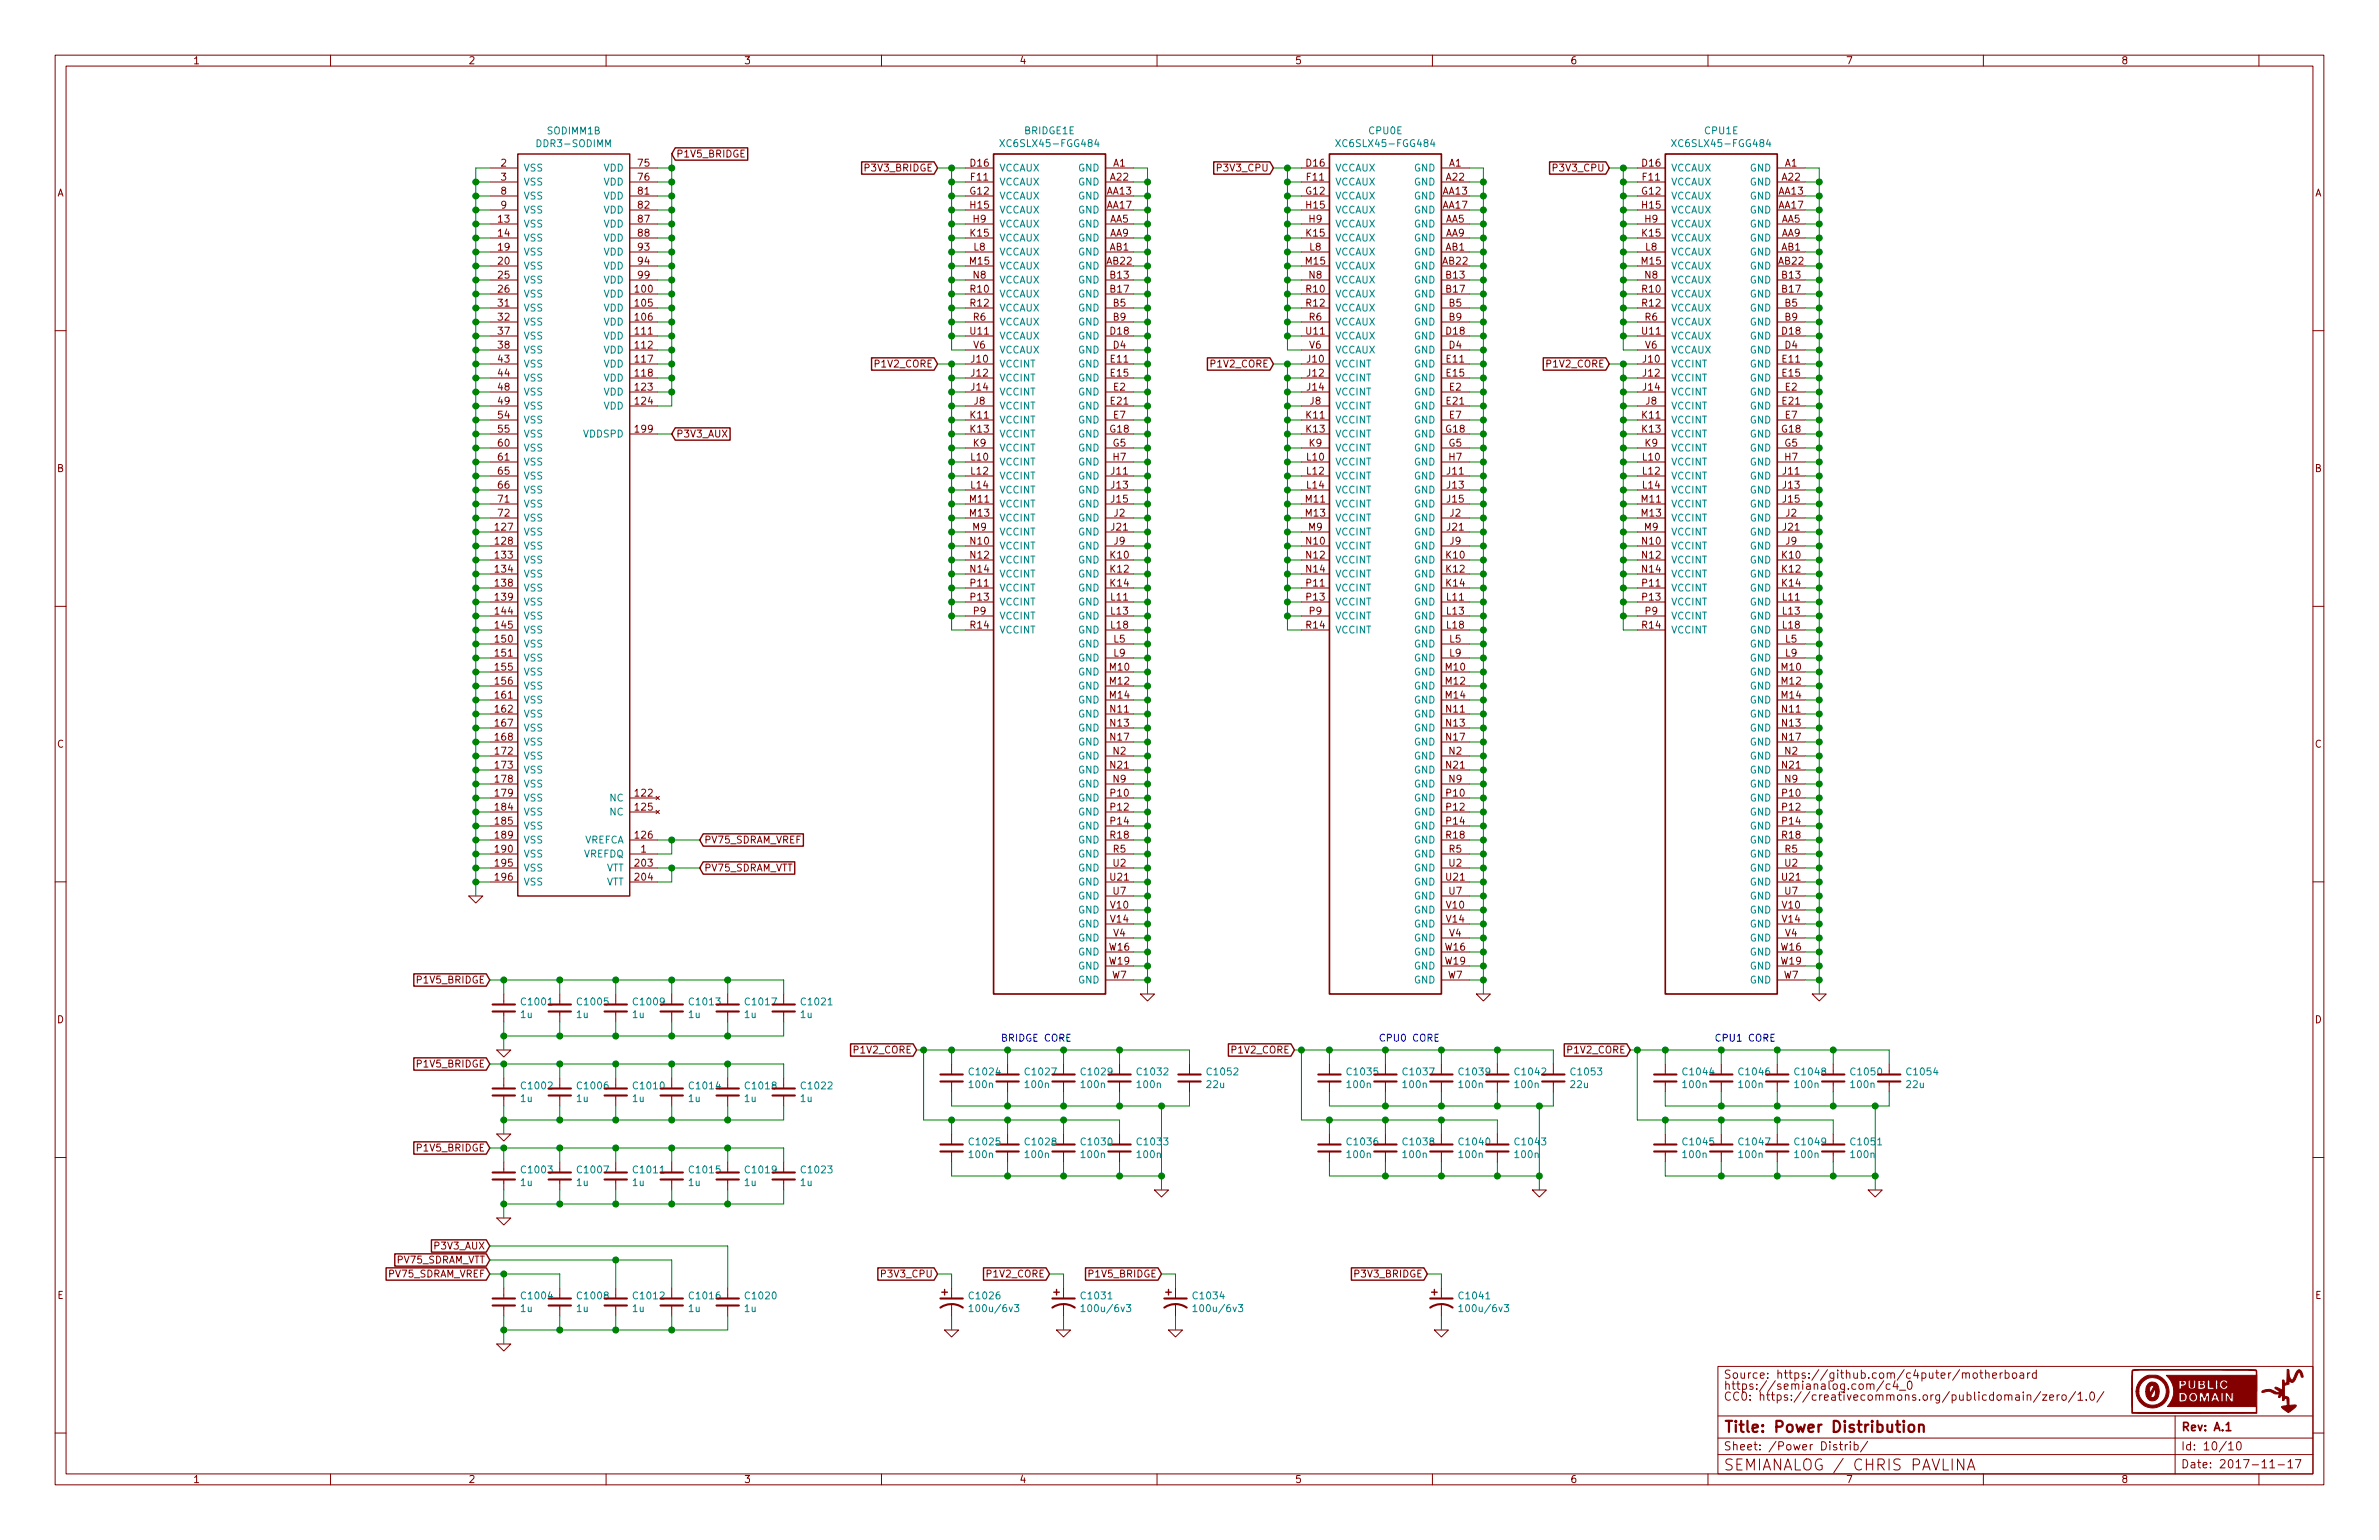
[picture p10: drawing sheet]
<svg xmlns="http://www.w3.org/2000/svg" width="432mm" height="279mm" viewBox="0 0 432 279" stroke-linecap="round" stroke-linejoin="round" font-family="sans-serif">
<defs><g id="words">
<g font-size="2.8" fill="#840000">
<text x="312.8" y="259.9">Title: Power Distribution</text>
<text x="312.8" y="266.8">SEMIANALOG / CHRIS PAVLINA</text>
</g>
<g font-size="2.1" fill="#840000">
<text x="312.8" y="250.1">Source: https://github.com/c4puter/motherboard</text>
<text x="312.8" y="254.1">CC0: https://creativecommons.org/publicdomain/zero/1.0/</text>
<text x="312.8" y="252.1">https://semianalog.com/c4_0</text>
<text x="312.8" y="263.1">Sheet: /Power Distrib/</text>
<text x="395.8" y="259.6">Rev: A.1</text>
<text x="395.8" y="263.1">Id: 10/10</text>
<text x="395.8" y="266.4">Date: 2017-11-17</text>
</g>
<g font-size="1.8" fill="#840000">
<text x="35" y="11.6">1</text>
<text x="85" y="11.6">2</text>
<text x="135" y="11.6">3</text>
<text x="185" y="11.6">4</text>
<text x="235" y="11.6">5</text>
<text x="285" y="11.6">6</text>
<text x="335" y="11.6">7</text>
<text x="385" y="11.6">8</text>
<text x="122.7" y="28.6">P1V5_BRIDGE</text>
<text x="10.4" y="35.6">A</text>
<text x="91" y="30.2">2</text>
<text x="91" y="32.8">3</text>
<text x="91" y="35.3">8</text>
<text x="115.9" y="30.2">75</text>
<text x="115.9" y="32.8">76</text>
<text x="115.9" y="35.3">81</text>
<text x="157.2" y="31.1">P3V3_BRIDGE</text>
<text x="176.1" y="35.3">G12</text>
<text x="176.2" y="30.2">D16</text>
<text x="176.3" y="32.8">F11</text>
<text x="200.9" y="35.3">AA13</text>
<text x="201.6" y="32.8">A22</text>
<text x="202.1" y="30.2">A1</text>
<text x="221.3" y="31.1">P3V3_CPU</text>
<text x="237.1" y="35.3">G12</text>
<text x="237.1" y="30.2">D16</text>
<text x="237.2" y="32.8">F11</text>
<text x="261.9" y="35.3">AA13</text>
<text x="262.5" y="32.8">A22</text>
<text x="263" y="30.2">A1</text>
<text x="282.3" y="31.1">P3V3_CPU</text>
<text x="298" y="35.3">G12</text>
<text x="298.1" y="30.2">D16</text>
<text x="298.2" y="32.8">F11</text>
<text x="322.9" y="35.3">AA13</text>
<text x="323.5" y="32.8">A22</text>
<text x="324" y="30.2">A1</text>
<text x="420.2" y="35.6">A</text>
<text x="90.5" y="40.4">13</text>
<text x="91" y="37.8">9</text>
<text x="115.9" y="37.8">82</text>
<text x="115.9" y="40.4">87</text>
<text x="176.2" y="37.8">H15</text>
<text x="176.7" y="40.4">H9</text>
<text x="200.9" y="37.8">AA17</text>
<text x="201.4" y="40.4">AA5</text>
<text x="237.1" y="37.8">H15</text>
<text x="237.6" y="40.4">H9</text>
<text x="261.9" y="37.8">AA17</text>
<text x="262.4" y="40.4">AA5</text>
<text x="298.1" y="37.8">H15</text>
<text x="298.6" y="40.4">H9</text>
<text x="322.9" y="37.8">AA17</text>
<text x="323.4" y="40.4">AA5</text>
<text x="90.5" y="42.9">14</text>
<text x="90.5" y="45.5">19</text>
<text x="115.9" y="42.9">88</text>
<text x="115.9" y="45.5">93</text>
<text x="176.2" y="42.9">K15</text>
<text x="176.8" y="45.5">L8</text>
<text x="201.4" y="45.5">AB1</text>
<text x="201.4" y="42.9">AA9</text>
<text x="237.1" y="42.9">K15</text>
<text x="237.7" y="45.5">L8</text>
<text x="262.4" y="45.5">AB1</text>
<text x="262.4" y="42.9">AA9</text>
<text x="298.1" y="42.9">K15</text>
<text x="298.7" y="45.5">L8</text>
<text x="323.4" y="45.5">AB1</text>
<text x="323.4" y="42.9">AA9</text>
<text x="90.5" y="48">20</text>
<text x="90.5" y="50.5">25</text>
<text x="90.5" y="53.1">26</text>
<text x="115.4" y="53.1">100</text>
<text x="115.9" y="48">94</text>
<text x="115.9" y="50.5">99</text>
<text x="176.1" y="48">M15</text>
<text x="176.2" y="53.1">R10</text>
<text x="176.7" y="50.5">N8</text>
<text x="200.9" y="48">AB22</text>
<text x="201.6" y="50.5">B13</text>
<text x="201.6" y="53.1">B17</text>
<text x="237.1" y="48">M15</text>
<text x="237.1" y="53.1">R10</text>
<text x="237.6" y="50.5">N8</text>
<text x="261.9" y="48">AB22</text>
<text x="262.5" y="50.5">B13</text>
<text x="262.5" y="53.1">B17</text>
<text x="298" y="48">M15</text>
<text x="298.1" y="53.1">R10</text>
<text x="298.6" y="50.5">N8</text>
<text x="322.9" y="48">AB22</text>
<text x="323.5" y="50.5">B13</text>
<text x="323.5" y="53.1">B17</text>
<text x="90.5" y="55.6">31</text>
<text x="90.5" y="58.2">32</text>
<text x="115.4" y="55.6">105</text>
<text x="115.4" y="58.2">106</text>
<text x="176.2" y="55.6">R12</text>
<text x="176.7" y="58.2">R6</text>
<text x="202.1" y="55.6">B5</text>
<text x="202.1" y="58.2">B9</text>
<text x="237.1" y="55.6">R12</text>
<text x="237.6" y="58.2">R6</text>
<text x="263" y="55.6">B5</text>
<text x="263" y="58.2">B9</text>
<text x="298.1" y="55.6">R12</text>
<text x="298.6" y="58.2">R6</text>
<text x="324" y="55.6">B5</text>
<text x="324" y="58.2">B9</text>
<text x="90.5" y="60.7">37</text>
<text x="90.5" y="63.2">38</text>
<text x="90.5" y="65.8">43</text>
<text x="115.4" y="60.7">111</text>
<text x="115.4" y="63.2">112</text>
<text x="115.4" y="65.8">117</text>
<text x="176.2" y="60.7">U11</text>
<text x="176.3" y="65.8">J10</text>
<text x="176.7" y="63.2">V6</text>
<text x="201.6" y="60.7">D18</text>
<text x="201.6" y="65.8">E11</text>
<text x="202.1" y="63.2">D4</text>
<text x="237.1" y="60.7">U11</text>
<text x="237.3" y="65.8">J10</text>
<text x="237.7" y="63.2">V6</text>
<text x="262.5" y="60.7">D18</text>
<text x="262.6" y="65.8">E11</text>
<text x="263" y="63.2">D4</text>
<text x="298.1" y="60.7">U11</text>
<text x="298.2" y="65.8">J10</text>
<text x="298.7" y="63.2">V6</text>
<text x="323.5" y="60.7">D18</text>
<text x="323.5" y="65.8">E11</text>
<text x="324" y="63.2">D4</text>
<text x="90.5" y="68.3">44</text>
<text x="90.5" y="70.9">48</text>
<text x="115.4" y="68.3">118</text>
<text x="115.4" y="70.9">123</text>
<text x="159" y="66.7">P1V2_CORE</text>
<text x="176.3" y="68.3">J12</text>
<text x="176.3" y="70.9">J14</text>
<text x="201.6" y="68.3">E15</text>
<text x="202.1" y="70.9">E2</text>
<text x="219.9" y="66.7">P1V2_CORE</text>
<text x="237.3" y="68.3">J12</text>
<text x="237.3" y="70.9">J14</text>
<text x="262.6" y="68.3">E15</text>
<text x="263.1" y="70.9">E2</text>
<text x="280.9" y="66.7">P1V2_CORE</text>
<text x="298.2" y="68.3">J12</text>
<text x="298.2" y="70.9">J14</text>
<text x="323.5" y="68.3">E15</text>
<text x="324.1" y="70.9">E2</text>
<text x="90.5" y="73.4">49</text>
<text x="90.5" y="75.9">54</text>
<text x="115.4" y="73.4">124</text>
<text x="176.2" y="75.9">K11</text>
<text x="176.8" y="73.4">J8</text>
<text x="201.6" y="73.4">E21</text>
<text x="202.1" y="75.9">E7</text>
<text x="237.1" y="75.9">K11</text>
<text x="237.8" y="73.4">J8</text>
<text x="262.6" y="73.4">E21</text>
<text x="263.1" y="75.9">E7</text>
<text x="298.1" y="75.9">K11</text>
<text x="298.8" y="73.4">J8</text>
<text x="323.5" y="73.4">E21</text>
<text x="324.1" y="75.9">E7</text>
<text x="90.5" y="78.5">55</text>
<text x="90.5" y="81">60</text>
<text x="90.5" y="83.6">61</text>
<text x="115.4" y="78.5">199</text>
<text x="122.7" y="79.4">P3V3_AUX</text>
<text x="176.2" y="78.5">K13</text>
<text x="176.3" y="83.6">L10</text>
<text x="176.7" y="81">K9</text>
<text x="201.5" y="78.5">G18</text>
<text x="202" y="81">G5</text>
<text x="202.1" y="83.6">H7</text>
<text x="237.1" y="78.5">K13</text>
<text x="237.2" y="83.6">L10</text>
<text x="237.6" y="81">K9</text>
<text x="262.5" y="78.5">G18</text>
<text x="263" y="81">G5</text>
<text x="263" y="83.6">H7</text>
<text x="298.1" y="78.5">K13</text>
<text x="298.2" y="83.6">L10</text>
<text x="298.6" y="81">K9</text>
<text x="323.4" y="78.5">G18</text>
<text x="324" y="81">G5</text>
<text x="324" y="83.6">H7</text>
<text x="10.4" y="85.6">B</text>
<text x="90.5" y="86.1">65</text>
<text x="90.5" y="88.6">66</text>
<text x="176.3" y="86.1">L12</text>
<text x="176.3" y="88.6">L14</text>
<text x="201.7" y="86.1">J11</text>
<text x="201.7" y="88.6">J13</text>
<text x="237.2" y="86.1">L12</text>
<text x="237.2" y="88.6">L14</text>
<text x="262.7" y="86.1">J11</text>
<text x="262.7" y="88.6">J13</text>
<text x="298.2" y="86.1">L12</text>
<text x="298.2" y="88.6">L14</text>
<text x="323.6" y="86.1">J11</text>
<text x="323.6" y="88.6">J13</text>
<text x="420.2" y="85.6">B</text>
<text x="90.5" y="91.2">71</text>
<text x="90.5" y="93.7">72</text>
<text x="176.1" y="91.2">M11</text>
<text x="176.1" y="93.7">M13</text>
<text x="201.7" y="91.2">J15</text>
<text x="202.2" y="93.7">J2</text>
<text x="237.1" y="91.2">M11</text>
<text x="237.1" y="93.7">M13</text>
<text x="262.7" y="91.2">J15</text>
<text x="263.2" y="93.7">J2</text>
<text x="298" y="91.2">M11</text>
<text x="298" y="93.7">M13</text>
<text x="323.6" y="91.2">J15</text>
<text x="324.2" y="93.7">J2</text>
<text x="90" y="96.3">127</text>
<text x="90" y="98.8">128</text>
<text x="90" y="101.3">133</text>
<text x="176.2" y="98.8">N10</text>
<text x="176.2" y="101.3">N12</text>
<text x="176.6" y="96.3">M9</text>
<text x="201.6" y="101.3">K10</text>
<text x="201.7" y="96.3">J21</text>
<text x="202.2" y="98.8">J9</text>
<text x="237.1" y="98.8">N10</text>
<text x="237.1" y="101.3">N12</text>
<text x="237.5" y="96.3">M9</text>
<text x="262.5" y="101.3">K10</text>
<text x="262.7" y="96.3">J21</text>
<text x="263.2" y="98.8">J9</text>
<text x="298.1" y="98.8">N10</text>
<text x="298.1" y="101.3">N12</text>
<text x="298.5" y="96.3">M9</text>
<text x="323.5" y="101.3">K10</text>
<text x="323.6" y="96.3">J21</text>
<text x="324.2" y="98.8">J9</text>
<text x="90" y="103.9">134</text>
<text x="90" y="106.4">138</text>
<text x="176.2" y="103.9">N14</text>
<text x="176.2" y="106.4">P11</text>
<text x="201.6" y="103.9">K12</text>
<text x="201.6" y="106.4">K14</text>
<text x="237.1" y="103.9">N14</text>
<text x="237.2" y="106.4">P11</text>
<text x="262.5" y="103.9">K12</text>
<text x="262.5" y="106.4">K14</text>
<text x="298.1" y="103.9">N14</text>
<text x="298.1" y="106.4">P11</text>
<text x="323.5" y="103.9">K12</text>
<text x="323.5" y="106.4">K14</text>
<text x="90" y="109">139</text>
<text x="90" y="111.5">144</text>
<text x="176.2" y="109">P13</text>
<text x="176.7" y="111.5">P9</text>
<text x="201.7" y="109">L11</text>
<text x="201.7" y="111.5">L13</text>
<text x="237.2" y="109">P13</text>
<text x="237.7" y="111.5">P9</text>
<text x="262.6" y="109">L11</text>
<text x="262.6" y="111.5">L13</text>
<text x="298.1" y="109">P13</text>
<text x="298.7" y="111.5">P9</text>
<text x="323.6" y="109">L11</text>
<text x="323.6" y="111.5">L13</text>
<text x="90" y="114">145</text>
<text x="90" y="116.6">150</text>
<text x="90" y="119.1">151</text>
<text x="176.2" y="114">R14</text>
<text x="201.7" y="114">L18</text>
<text x="202.2" y="116.6">L5</text>
<text x="202.2" y="119.1">L9</text>
<text x="237.1" y="114">R14</text>
<text x="262.6" y="114">L18</text>
<text x="263.1" y="116.6">L5</text>
<text x="263.1" y="119.1">L9</text>
<text x="298.1" y="114">R14</text>
<text x="323.6" y="114">L18</text>
<text x="324.1" y="116.6">L5</text>
<text x="324.1" y="119.1">L9</text>
<text x="90" y="121.7">155</text>
<text x="90" y="124.2">156</text>
<text x="201.5" y="121.7">M10</text>
<text x="201.5" y="124.2">M12</text>
<text x="262.5" y="121.7">M10</text>
<text x="262.5" y="124.2">M12</text>
<text x="323.4" y="121.7">M10</text>
<text x="323.4" y="124.2">M12</text>
<text x="90" y="126.7">161</text>
<text x="90" y="129.3">162</text>
<text x="90" y="131.8">167</text>
<text x="201.5" y="126.7">M14</text>
<text x="201.6" y="129.3">N11</text>
<text x="201.6" y="131.8">N13</text>
<text x="262.5" y="126.7">M14</text>
<text x="262.5" y="129.3">N11</text>
<text x="262.5" y="131.8">N13</text>
<text x="323.4" y="126.7">M14</text>
<text x="323.5" y="129.3">N11</text>
<text x="323.5" y="131.8">N13</text>
<text x="10.4" y="135.6">C</text>
<text x="90" y="134.4">168</text>
<text x="90" y="136.9">172</text>
<text x="201.6" y="134.4">N17</text>
<text x="202.1" y="136.9">N2</text>
<text x="262.5" y="134.4">N17</text>
<text x="263" y="136.9">N2</text>
<text x="323.5" y="134.4">N17</text>
<text x="324" y="136.9">N2</text>
<text x="420.2" y="135.6">C</text>
<text x="90" y="139.4">173</text>
<text x="90" y="142">178</text>
<text x="201.6" y="139.4">N21</text>
<text x="202.1" y="142">N9</text>
<text x="262.5" y="139.4">N21</text>
<text x="263" y="142">N9</text>
<text x="323.5" y="139.4">N21</text>
<text x="324" y="142">N9</text>
<text x="90" y="144.5">179</text>
<text x="90" y="147.1">184</text>
<text x="90" y="149.6">185</text>
<text x="115.4" y="144.5">122</text>
<text x="115.4" y="147.1">125</text>
<text x="201.6" y="144.5">P10</text>
<text x="201.6" y="147.1">P12</text>
<text x="201.6" y="149.6">P14</text>
<text x="262.6" y="144.5">P10</text>
<text x="262.6" y="147.1">P12</text>
<text x="262.6" y="149.6">P14</text>
<text x="323.5" y="144.5">P10</text>
<text x="323.5" y="147.1">P12</text>
<text x="323.5" y="149.6">P14</text>
<text x="90" y="152.1">189</text>
<text x="90" y="154.7">190</text>
<text x="115.4" y="152.1">126</text>
<text x="116.4" y="154.7">1</text>
<text x="127.8" y="153">PV75_SDRAM_VREF</text>
<text x="201.6" y="152.1">R18</text>
<text x="202.1" y="154.7">R5</text>
<text x="262.5" y="152.1">R18</text>
<text x="263" y="154.7">R5</text>
<text x="323.5" y="152.1">R18</text>
<text x="324" y="154.7">R5</text>
<text x="90" y="157.2">195</text>
<text x="90" y="159.8">196</text>
<text x="115.4" y="157.2">203</text>
<text x="115.4" y="159.8">204</text>
<text x="127.8" y="158.1">PV75_SDRAM_VTT</text>
<text x="201.6" y="159.8">U21</text>
<text x="202.1" y="157.2">U2</text>
<text x="262.5" y="159.8">U21</text>
<text x="263" y="157.2">U2</text>
<text x="323.5" y="159.8">U21</text>
<text x="324" y="157.2">U2</text>
<text x="201.6" y="164.8">V10</text>
<text x="201.6" y="167.4">V14</text>
<text x="202.1" y="162.3">U7</text>
<text x="262.6" y="164.8">V10</text>
<text x="262.6" y="167.4">V14</text>
<text x="263" y="162.3">U7</text>
<text x="323.5" y="164.8">V10</text>
<text x="323.5" y="167.4">V14</text>
<text x="324" y="162.3">U7</text>
<text x="201.4" y="172.5">W16</text>
<text x="202.1" y="169.9">V4</text>
<text x="262.4" y="172.5">W16</text>
<text x="263.1" y="169.9">V4</text>
<text x="323.3" y="172.5">W16</text>
<text x="324.1" y="169.9">V4</text>
<text x="75.9" y="178.4">P1V5_BRIDGE</text>
<text x="201.4" y="175">W19</text>
<text x="201.9" y="177.5">W7</text>
<text x="262.4" y="175">W19</text>
<text x="262.8" y="177.5">W7</text>
<text x="323.3" y="175">W19</text>
<text x="323.8" y="177.5">W7</text>
<text x="10.4" y="185.6">D</text>
<text x="420.2" y="185.6">D</text>
<text x="155.2" y="191.1">P1V2_CORE</text>
<text x="223.7" y="191.1">P1V2_CORE</text>
<text x="284.7" y="191.1">P1V2_CORE</text>
<text x="75.9" y="193.7">P1V5_BRIDGE</text>
<text x="75.9" y="208.9">P1V5_BRIDGE</text>
<text x="79.1" y="226.7">P3V3_AUX</text>
<text x="70.6" y="231.8">PV75_SDRAM_VREF</text>
<text x="72" y="229.2">PV75_SDRAM_VTT</text>
<text x="160.4" y="231.8">P3V3_CPU</text>
<text x="179.3" y="231.8">P1V2_CORE</text>
<text x="197.8" y="231.8">P1V5_BRIDGE</text>
<text x="246.1" y="231.8">P3V3_BRIDGE</text>
<text x="10.4" y="235.6">E</text>
<text x="420.2" y="235.6">E</text>
<text x="35" y="269">1</text>
<text x="85" y="269">2</text>
<text x="135" y="269">3</text>
<text x="185" y="269">4</text>
<text x="235" y="269">5</text>
<text x="285" y="269">6</text>
<text x="335" y="269">7</text>
<text x="385" y="269">8</text>
</g>
<g font-size="1.8" fill="#008484">
<text x="97.8" y="26.7">DDR3-SODIMM</text>
<text x="99.4" y="24.4">SODIMM1B</text>
<text x="182.4" y="26.7">XC6SLX45-FGG484</text>
<text x="186" y="24.4">BRIDGE1E</text>
<text x="243.4" y="26.7">XC6SLX45-FGG484</text>
<text x="248.5" y="24.4">CPU0E</text>
<text x="304.3" y="26.7">XC6SLX45-FGG484</text>
<text x="309.5" y="24.4">CPU1E</text>
<text x="95" y="31.1">VSS</text>
<text x="95" y="33.7">VSS</text>
<text x="109.6" y="31.1">VDD</text>
<text x="109.6" y="33.7">VDD</text>
<text x="181.4" y="33.7">VCCAUX</text>
<text x="181.4" y="31.1">VCCAUX</text>
<text x="195.7" y="31.1">GND</text>
<text x="195.7" y="33.7">GND</text>
<text x="242.3" y="33.7">VCCAUX</text>
<text x="242.3" y="31.1">VCCAUX</text>
<text x="256.7" y="31.1">GND</text>
<text x="256.7" y="33.7">GND</text>
<text x="303.3" y="33.7">VCCAUX</text>
<text x="303.3" y="31.1">VCCAUX</text>
<text x="317.6" y="31.1">GND</text>
<text x="317.6" y="33.7">GND</text>
<text x="95" y="41.3">VSS</text>
<text x="95" y="36.2">VSS</text>
<text x="95" y="38.7">VSS</text>
<text x="109.6" y="36.2">VDD</text>
<text x="109.6" y="38.7">VDD</text>
<text x="109.6" y="41.3">VDD</text>
<text x="181.4" y="41.3">VCCAUX</text>
<text x="181.4" y="36.2">VCCAUX</text>
<text x="181.4" y="38.7">VCCAUX</text>
<text x="195.7" y="41.3">GND</text>
<text x="195.7" y="36.2">GND</text>
<text x="195.7" y="38.7">GND</text>
<text x="242.3" y="41.3">VCCAUX</text>
<text x="242.3" y="36.2">VCCAUX</text>
<text x="242.3" y="38.7">VCCAUX</text>
<text x="256.7" y="41.3">GND</text>
<text x="256.7" y="36.2">GND</text>
<text x="256.7" y="38.7">GND</text>
<text x="303.3" y="41.3">VCCAUX</text>
<text x="303.3" y="36.2">VCCAUX</text>
<text x="303.3" y="38.7">VCCAUX</text>
<text x="317.6" y="41.3">GND</text>
<text x="317.6" y="36.2">GND</text>
<text x="317.6" y="38.7">GND</text>
<text x="95" y="43.8">VSS</text>
<text x="95" y="46.4">VSS</text>
<text x="109.6" y="43.8">VDD</text>
<text x="109.6" y="46.4">VDD</text>
<text x="181.4" y="46.4">VCCAUX</text>
<text x="181.4" y="43.8">VCCAUX</text>
<text x="195.7" y="46.4">GND</text>
<text x="195.7" y="43.8">GND</text>
<text x="242.3" y="46.4">VCCAUX</text>
<text x="242.3" y="43.8">VCCAUX</text>
<text x="256.7" y="46.4">GND</text>
<text x="256.7" y="43.8">GND</text>
<text x="303.3" y="46.4">VCCAUX</text>
<text x="303.3" y="43.8">VCCAUX</text>
<text x="317.6" y="46.4">GND</text>
<text x="317.6" y="43.8">GND</text>
<text x="95" y="48.9">VSS</text>
<text x="95" y="51.4">VSS</text>
<text x="95" y="54">VSS</text>
<text x="109.6" y="54">VDD</text>
<text x="109.6" y="48.9">VDD</text>
<text x="109.6" y="51.4">VDD</text>
<text x="181.4" y="51.4">VCCAUX</text>
<text x="181.4" y="54">VCCAUX</text>
<text x="181.4" y="48.9">VCCAUX</text>
<text x="195.7" y="51.4">GND</text>
<text x="195.7" y="54">GND</text>
<text x="195.7" y="48.9">GND</text>
<text x="242.3" y="51.4">VCCAUX</text>
<text x="242.3" y="54">VCCAUX</text>
<text x="242.3" y="48.9">VCCAUX</text>
<text x="256.7" y="51.4">GND</text>
<text x="256.7" y="54">GND</text>
<text x="256.7" y="48.9">GND</text>
<text x="303.3" y="51.4">VCCAUX</text>
<text x="303.3" y="54">VCCAUX</text>
<text x="303.3" y="48.9">VCCAUX</text>
<text x="317.6" y="51.4">GND</text>
<text x="317.6" y="54">GND</text>
<text x="317.6" y="48.9">GND</text>
<text x="95" y="56.5">VSS</text>
<text x="95" y="59.1">VSS</text>
<text x="109.6" y="56.5">VDD</text>
<text x="109.6" y="59.1">VDD</text>
<text x="181.4" y="59.1">VCCAUX</text>
<text x="181.4" y="56.5">VCCAUX</text>
<text x="195.7" y="56.5">GND</text>
<text x="195.7" y="59.1">GND</text>
<text x="242.3" y="59.1">VCCAUX</text>
<text x="242.3" y="56.5">VCCAUX</text>
<text x="256.7" y="56.5">GND</text>
<text x="256.7" y="59.1">GND</text>
<text x="303.3" y="59.1">VCCAUX</text>
<text x="303.3" y="56.5">VCCAUX</text>
<text x="317.6" y="56.5">GND</text>
<text x="317.6" y="59.1">GND</text>
<text x="95" y="61.6">VSS</text>
<text x="95" y="64.1">VSS</text>
<text x="109.6" y="61.6">VDD</text>
<text x="109.6" y="64.1">VDD</text>
<text x="181.4" y="64.1">VCCAUX</text>
<text x="181.4" y="61.6">VCCAUX</text>
<text x="195.7" y="64.1">GND</text>
<text x="195.7" y="61.6">GND</text>
<text x="242.3" y="64.1">VCCAUX</text>
<text x="242.3" y="61.6">VCCAUX</text>
<text x="256.7" y="64.1">GND</text>
<text x="256.7" y="61.6">GND</text>
<text x="303.3" y="64.1">VCCAUX</text>
<text x="303.3" y="61.6">VCCAUX</text>
<text x="317.6" y="64.1">GND</text>
<text x="317.6" y="61.6">GND</text>
<text x="95" y="66.7">VSS</text>
<text x="95" y="69.2">VSS</text>
<text x="95" y="71.8">VSS</text>
<text x="109.6" y="66.7">VDD</text>
<text x="109.6" y="69.2">VDD</text>
<text x="109.6" y="71.8">VDD</text>
<text x="181.4" y="66.7">VCCINT</text>
<text x="181.4" y="69.2">VCCINT</text>
<text x="181.4" y="71.8">VCCINT</text>
<text x="195.7" y="71.8">GND</text>
<text x="195.7" y="66.7">GND</text>
<text x="195.7" y="69.2">GND</text>
<text x="242.3" y="66.7">VCCINT</text>
<text x="242.3" y="69.2">VCCINT</text>
<text x="242.3" y="71.8">VCCINT</text>
<text x="256.7" y="71.8">GND</text>
<text x="256.7" y="66.7">GND</text>
<text x="256.7" y="69.2">GND</text>
<text x="303.3" y="66.7">VCCINT</text>
<text x="303.3" y="69.2">VCCINT</text>
<text x="303.3" y="71.8">VCCINT</text>
<text x="317.6" y="71.8">GND</text>
<text x="317.6" y="66.7">GND</text>
<text x="317.6" y="69.2">GND</text>
<text x="95" y="74.3">VSS</text>
<text x="95" y="76.8">VSS</text>
<text x="109.6" y="74.3">VDD</text>
<text x="181.4" y="74.3">VCCINT</text>
<text x="181.4" y="76.8">VCCINT</text>
<text x="195.7" y="76.8">GND</text>
<text x="195.7" y="74.3">GND</text>
<text x="242.3" y="74.3">VCCINT</text>
<text x="242.3" y="76.8">VCCINT</text>
<text x="256.7" y="76.8">GND</text>
<text x="256.7" y="74.3">GND</text>
<text x="303.3" y="74.3">VCCINT</text>
<text x="303.3" y="76.8">VCCINT</text>
<text x="317.6" y="76.8">GND</text>
<text x="317.6" y="74.3">GND</text>
<text x="95" y="79.4">VSS</text>
<text x="95" y="81.9">VSS</text>
<text x="105.9" y="79.4">VDDSPD</text>
<text x="181.4" y="81.9">VCCINT</text>
<text x="181.4" y="79.4">VCCINT</text>
<text x="195.7" y="81.9">GND</text>
<text x="195.7" y="79.4">GND</text>
<text x="242.3" y="81.9">VCCINT</text>
<text x="242.3" y="79.4">VCCINT</text>
<text x="256.7" y="81.9">GND</text>
<text x="256.7" y="79.4">GND</text>
<text x="303.3" y="81.9">VCCINT</text>
<text x="303.3" y="79.4">VCCINT</text>
<text x="317.6" y="81.9">GND</text>
<text x="317.6" y="79.4">GND</text>
<text x="95" y="84.5">VSS</text>
<text x="95" y="87">VSS</text>
<text x="95" y="89.5">VSS</text>
<text x="181.4" y="84.5">VCCINT</text>
<text x="181.4" y="87">VCCINT</text>
<text x="181.4" y="89.5">VCCINT</text>
<text x="195.7" y="84.5">GND</text>
<text x="195.7" y="87">GND</text>
<text x="195.7" y="89.5">GND</text>
<text x="242.3" y="84.5">VCCINT</text>
<text x="242.3" y="87">VCCINT</text>
<text x="242.3" y="89.5">VCCINT</text>
<text x="256.7" y="84.5">GND</text>
<text x="256.7" y="87">GND</text>
<text x="256.7" y="89.5">GND</text>
<text x="303.3" y="84.5">VCCINT</text>
<text x="303.3" y="87">VCCINT</text>
<text x="303.3" y="89.5">VCCINT</text>
<text x="317.6" y="84.5">GND</text>
<text x="317.6" y="87">GND</text>
<text x="317.6" y="89.5">GND</text>
<text x="95" y="92.1">VSS</text>
<text x="95" y="94.6">VSS</text>
<text x="181.4" y="92.1">VCCINT</text>
<text x="181.4" y="94.6">VCCINT</text>
<text x="195.7" y="94.6">GND</text>
<text x="195.7" y="92.1">GND</text>
<text x="242.3" y="92.1">VCCINT</text>
<text x="242.3" y="94.6">VCCINT</text>
<text x="256.7" y="94.6">GND</text>
<text x="256.7" y="92.1">GND</text>
<text x="303.3" y="92.1">VCCINT</text>
<text x="303.3" y="94.6">VCCINT</text>
<text x="317.6" y="94.6">GND</text>
<text x="317.6" y="92.1">GND</text>
<text x="95" y="97.2">VSS</text>
<text x="95" y="99.7">VSS</text>
<text x="181.4" y="97.2">VCCINT</text>
<text x="181.4" y="99.7">VCCINT</text>
<text x="195.7" y="99.7">GND</text>
<text x="195.7" y="97.2">GND</text>
<text x="242.3" y="97.2">VCCINT</text>
<text x="242.3" y="99.7">VCCINT</text>
<text x="256.7" y="99.7">GND</text>
<text x="256.7" y="97.2">GND</text>
<text x="303.3" y="97.2">VCCINT</text>
<text x="303.3" y="99.7">VCCINT</text>
<text x="317.6" y="99.7">GND</text>
<text x="317.6" y="97.2">GND</text>
<text x="95" y="102.2">VSS</text>
<text x="95" y="104.8">VSS</text>
<text x="95" y="107.3">VSS</text>
<text x="181.4" y="107.3">VCCINT</text>
<text x="181.4" y="102.2">VCCINT</text>
<text x="181.4" y="104.8">VCCINT</text>
<text x="195.7" y="102.2">GND</text>
<text x="195.7" y="104.8">GND</text>
<text x="195.7" y="107.3">GND</text>
<text x="242.3" y="107.3">VCCINT</text>
<text x="242.3" y="102.2">VCCINT</text>
<text x="242.3" y="104.8">VCCINT</text>
<text x="256.7" y="102.2">GND</text>
<text x="256.7" y="104.8">GND</text>
<text x="256.7" y="107.3">GND</text>
<text x="303.3" y="107.3">VCCINT</text>
<text x="303.3" y="102.2">VCCINT</text>
<text x="303.3" y="104.8">VCCINT</text>
<text x="317.6" y="102.2">GND</text>
<text x="317.6" y="104.8">GND</text>
<text x="317.6" y="107.3">GND</text>
<text x="95" y="109.9">VSS</text>
<text x="95" y="112.4">VSS</text>
<text x="181.4" y="112.4">VCCINT</text>
<text x="181.4" y="109.9">VCCINT</text>
<text x="195.7" y="109.9">GND</text>
<text x="195.7" y="112.4">GND</text>
<text x="242.3" y="112.4">VCCINT</text>
<text x="242.3" y="109.9">VCCINT</text>
<text x="256.7" y="109.9">GND</text>
<text x="256.7" y="112.4">GND</text>
<text x="303.3" y="112.4">VCCINT</text>
<text x="303.3" y="109.9">VCCINT</text>
<text x="317.6" y="109.9">GND</text>
<text x="317.6" y="112.4">GND</text>
<text x="95" y="114.9">VSS</text>
<text x="95" y="117.5">VSS</text>
<text x="181.4" y="114.9">VCCINT</text>
<text x="195.7" y="117.5">GND</text>
<text x="195.7" y="114.9">GND</text>
<text x="242.3" y="114.9">VCCINT</text>
<text x="256.7" y="117.5">GND</text>
<text x="256.7" y="114.9">GND</text>
<text x="303.3" y="114.9">VCCINT</text>
<text x="317.6" y="117.5">GND</text>
<text x="317.6" y="114.9">GND</text>
<text x="95" y="120">VSS</text>
<text x="95" y="122.6">VSS</text>
<text x="95" y="125.1">VSS</text>
<text x="195.7" y="120">GND</text>
<text x="195.7" y="122.6">GND</text>
<text x="195.7" y="125.1">GND</text>
<text x="256.7" y="120">GND</text>
<text x="256.7" y="122.6">GND</text>
<text x="256.7" y="125.1">GND</text>
<text x="317.6" y="120">GND</text>
<text x="317.6" y="122.6">GND</text>
<text x="317.6" y="125.1">GND</text>
<text x="95" y="127.6">VSS</text>
<text x="95" y="130.2">VSS</text>
<text x="195.7" y="130.2">GND</text>
<text x="195.7" y="127.6">GND</text>
<text x="256.7" y="130.2">GND</text>
<text x="256.7" y="127.6">GND</text>
<text x="317.6" y="130.2">GND</text>
<text x="317.6" y="127.6">GND</text>
<text x="95" y="132.7">VSS</text>
<text x="95" y="135.3">VSS</text>
<text x="95" y="137.8">VSS</text>
<text x="195.7" y="137.8">GND</text>
<text x="195.7" y="132.7">GND</text>
<text x="195.7" y="135.3">GND</text>
<text x="256.7" y="137.8">GND</text>
<text x="256.7" y="132.7">GND</text>
<text x="256.7" y="135.3">GND</text>
<text x="317.6" y="137.8">GND</text>
<text x="317.6" y="132.7">GND</text>
<text x="317.6" y="135.3">GND</text>
<text x="95" y="140.3">VSS</text>
<text x="95" y="142.9">VSS</text>
<text x="195.7" y="142.9">GND</text>
<text x="195.7" y="140.3">GND</text>
<text x="256.7" y="142.9">GND</text>
<text x="256.7" y="140.3">GND</text>
<text x="317.6" y="142.9">GND</text>
<text x="317.6" y="140.3">GND</text>
<text x="95" y="145.4">VSS</text>
<text x="95" y="148">VSS</text>
<text x="110.7" y="145.4">NC</text>
<text x="110.7" y="148">NC</text>
<text x="195.7" y="145.4">GND</text>
<text x="195.7" y="148">GND</text>
<text x="256.7" y="145.4">GND</text>
<text x="256.7" y="148">GND</text>
<text x="317.6" y="145.4">GND</text>
<text x="317.6" y="148">GND</text>
<text x="95" y="150.5">VSS</text>
<text x="95" y="153">VSS</text>
<text x="95" y="155.6">VSS</text>
<text x="105.9" y="155.6">VREFDQ</text>
<text x="106" y="153">VREFCA</text>
<text x="195.7" y="155.6">GND</text>
<text x="195.7" y="150.5">GND</text>
<text x="195.7" y="153">GND</text>
<text x="256.7" y="155.6">GND</text>
<text x="256.7" y="150.5">GND</text>
<text x="256.7" y="153">GND</text>
<text x="317.6" y="155.6">GND</text>
<text x="317.6" y="150.5">GND</text>
<text x="317.6" y="153">GND</text>
<text x="95" y="158.1">VSS</text>
<text x="95" y="160.7">VSS</text>
<text x="109.9" y="158.1">VTT</text>
<text x="109.9" y="160.7">VTT</text>
<text x="195.7" y="158.1">GND</text>
<text x="195.7" y="160.7">GND</text>
<text x="256.7" y="158.1">GND</text>
<text x="256.7" y="160.7">GND</text>
<text x="317.6" y="158.1">GND</text>
<text x="317.6" y="160.7">GND</text>
<text x="195.7" y="163.2">GND</text>
<text x="195.7" y="165.7">GND</text>
<text x="256.7" y="163.2">GND</text>
<text x="256.7" y="165.7">GND</text>
<text x="317.6" y="163.2">GND</text>
<text x="317.6" y="165.7">GND</text>
<text x="195.7" y="170.8">GND</text>
<text x="195.7" y="168.3">GND</text>
<text x="195.7" y="173.4">GND</text>
<text x="256.7" y="170.8">GND</text>
<text x="256.7" y="168.3">GND</text>
<text x="256.7" y="173.4">GND</text>
<text x="317.6" y="170.8">GND</text>
<text x="317.6" y="168.3">GND</text>
<text x="317.6" y="173.4">GND</text>
<text x="195.7" y="178.4">GND</text>
<text x="195.7" y="175.9">GND</text>
<text x="256.7" y="178.4">GND</text>
<text x="256.7" y="175.9">GND</text>
<text x="317.6" y="178.4">GND</text>
<text x="317.6" y="175.9">GND</text>
<text x="94.5" y="184.7">1u</text>
<text x="94.8" y="182.4">C1001</text>
<text x="104.7" y="184.7">1u</text>
<text x="105" y="182.4">C1005</text>
<text x="114.9" y="184.7">1u</text>
<text x="115.2" y="182.4">C1009</text>
<text x="125" y="184.7">1u</text>
<text x="125.3" y="182.4">C1013</text>
<text x="135.2" y="184.7">1u</text>
<text x="135.5" y="182.4">C1017</text>
<text x="145.3" y="184.7">1u</text>
<text x="145.6" y="182.4">C1021</text>
<text x="94.8" y="197.6">C1002</text>
<text x="105" y="197.6">C1006</text>
<text x="115.2" y="197.6">C1010</text>
<text x="125.3" y="197.6">C1014</text>
<text x="135.5" y="197.6">C1018</text>
<text x="145.6" y="197.6">C1022</text>
<text x="176" y="197.4">100n</text>
<text x="176.1" y="195.1">C1024</text>
<text x="186.2" y="197.4">100n</text>
<text x="186.3" y="195.1">C1027</text>
<text x="196.4" y="197.4">100n</text>
<text x="196.4" y="195.1">C1029</text>
<text x="206.5" y="197.4">100n</text>
<text x="206.6" y="195.1">C1032</text>
<text x="219.1" y="197.4">22u</text>
<text x="219.3" y="195.1">C1052</text>
<text x="244.6" y="197.4">100n</text>
<text x="244.7" y="195.1">C1035</text>
<text x="254.8" y="197.4">100n</text>
<text x="254.9" y="195.1">C1037</text>
<text x="264.9" y="197.4">100n</text>
<text x="265" y="195.1">C1039</text>
<text x="275.1" y="197.4">100n</text>
<text x="275.2" y="195.1">C1042</text>
<text x="285.1" y="197.4">22u</text>
<text x="285.3" y="195.1">C1053</text>
<text x="305.6" y="197.4">100n</text>
<text x="305.7" y="195.1">C1044</text>
<text x="315.7" y="197.4">100n</text>
<text x="315.8" y="195.1">C1046</text>
<text x="325.9" y="197.4">100n</text>
<text x="326" y="195.1">C1048</text>
<text x="336.1" y="197.4">100n</text>
<text x="336.1" y="195.1">C1050</text>
<text x="346.1" y="197.4">22u</text>
<text x="346.3" y="195.1">C1054</text>
<text x="94.5" y="199.9">1u</text>
<text x="104.7" y="199.9">1u</text>
<text x="114.9" y="199.9">1u</text>
<text x="125" y="199.9">1u</text>
<text x="135.2" y="199.9">1u</text>
<text x="145.3" y="199.9">1u</text>
<text x="176.1" y="207.8">C1025</text>
<text x="186.3" y="207.8">C1028</text>
<text x="196.4" y="207.8">C1030</text>
<text x="206.6" y="207.8">C1033</text>
<text x="244.7" y="207.8">C1036</text>
<text x="254.9" y="207.8">C1038</text>
<text x="265" y="207.8">C1040</text>
<text x="275.2" y="207.8">C1043</text>
<text x="305.7" y="207.8">C1045</text>
<text x="315.8" y="207.8">C1047</text>
<text x="326" y="207.8">C1049</text>
<text x="336.1" y="207.8">C1051</text>
<text x="94.5" y="215.2">1u</text>
<text x="94.8" y="212.9">C1003</text>
<text x="104.7" y="215.2">1u</text>
<text x="105" y="212.9">C1007</text>
<text x="114.9" y="215.2">1u</text>
<text x="115.2" y="212.9">C1011</text>
<text x="125" y="215.2">1u</text>
<text x="125.3" y="212.9">C1015</text>
<text x="135.2" y="215.2">1u</text>
<text x="135.5" y="212.9">C1019</text>
<text x="145.3" y="215.2">1u</text>
<text x="145.6" y="212.9">C1023</text>
<text x="176" y="210.1">100n</text>
<text x="186.2" y="210.1">100n</text>
<text x="196.4" y="210.1">100n</text>
<text x="206.5" y="210.1">100n</text>
<text x="244.6" y="210.1">100n</text>
<text x="254.8" y="210.1">100n</text>
<text x="264.9" y="210.1">100n</text>
<text x="275.1" y="210.1">100n</text>
<text x="305.6" y="210.1">100n</text>
<text x="315.7" y="210.1">100n</text>
<text x="325.9" y="210.1">100n</text>
<text x="336.1" y="210.1">100n</text>
<text x="94.5" y="238">1u</text>
<text x="94.8" y="235.7">C1004</text>
<text x="104.7" y="238">1u</text>
<text x="105" y="235.7">C1008</text>
<text x="114.9" y="238">1u</text>
<text x="115.2" y="235.7">C1012</text>
<text x="125" y="238">1u</text>
<text x="125.3" y="235.7">C1016</text>
<text x="135.2" y="238">1u</text>
<text x="135.5" y="235.7">C1020</text>
<text x="176.1" y="235.7">C1026</text>
<text x="176.7" y="238">100u/6v3</text>
<text x="196.4" y="235.7">C1031</text>
<text x="197" y="238">100u/6v3</text>
<text x="216.8" y="235.7">C1034</text>
<text x="217.3" y="238">100u/6v3</text>
<text x="265" y="235.7">C1041</text>
<text x="265.6" y="238">100u/6v3</text>
</g>
<g font-size="1.8" fill="#0000c2">
<text x="181.6" y="189">BRIDGE CORE</text>
<text x="250.2" y="189">CPU0 CORE</text>
<text x="311.1" y="189">CPU1 CORE</text>
</g>
</g></defs>
<g fill="none" stroke="#840000" stroke-width=".18">
<path d="M10 10h411.8v259.4h-411.8zM12 12h407.8v255.4h-407.8zM60 10v2M110 10v2M160 10v2M210 10v2M260 10v2M310 10v2M360 10v2M410 10v2M88.9 30.5h5.1M88.9 33h5.1"/>
<path d="M88.9 35.6h5.1M88.9 38.1h5.1M114.3 30.5h5.1M114.3 33h5.1M114.3 35.6h5.1M114.3 38.1h5.1M175.3 30.5h5M175.3 33h5M175.3 35.6h5M175.3 38.1h5M200.7 30.5h5M200.7 33h5"/>
<path d="M200.7 35.6h5M200.7 38.1h5M236.2 30.5h5.1M236.2 33h5.1M236.2 35.6h5.1M236.2 38.1h5.1M261.6 30.5h5.1M261.6 33h5.1M261.6 35.6h5.1M261.6 38.1h5.1M297.2 30.5h5.1M297.2 33h5.1"/>
<path d="M297.2 35.6h5.1M297.2 38.1h5.1M322.6 30.5h5.1M322.6 33h5.1M322.6 35.6h5.1M322.6 38.1h5.1M10 60h2M88.9 53.3h5.1M88.9 55.9h5.1M88.9 58.4h5.1M88.9 40.6h5.1M88.9 43.2h5.1"/>
<path d="M88.9 45.7h5.1M88.9 48.3h5.1M88.9 50.8h5.1M114.3 53.3h5.1M114.3 55.9h5.1M114.3 58.4h5.1M114.3 40.6h5.1M114.3 43.2h5.1M114.3 45.7h5.1M114.3 48.3h5.1M114.3 50.8h5.1M175.3 53.3h5"/>
<path d="M175.3 55.9h5M175.3 58.4h5M175.3 40.6h5M175.3 43.2h5M175.3 45.7h5M175.3 48.3h5M175.3 50.8h5M200.7 53.3h5M200.7 55.9h5M200.7 58.4h5M200.7 40.6h5M200.7 43.2h5"/>
<path d="M200.7 45.7h5M200.7 48.3h5M200.7 50.8h5M236.2 53.3h5.1M236.2 55.9h5.1M236.2 58.4h5.1M236.2 40.6h5.1M236.2 43.2h5.1M236.2 45.7h5.1M236.2 48.3h5.1M236.2 50.8h5.1M261.6 53.3h5.1"/>
<path d="M261.6 55.9h5.1M261.6 58.4h5.1M261.6 40.6h5.1M261.6 43.2h5.1M261.6 45.7h5.1M261.6 48.3h5.1M261.6 50.8h5.1M297.2 53.3h5.1M297.2 55.9h5.1M297.2 58.4h5.1M297.2 40.6h5.1M297.2 43.2h5.1"/>
<path d="M297.2 45.7h5.1M297.2 48.3h5.1M297.2 50.8h5.1M322.6 53.3h5.1M322.6 55.9h5.1M322.6 58.4h5.1M322.6 40.6h5.1M322.6 43.2h5.1M322.6 45.7h5.1M322.6 48.3h5.1M322.6 50.8h5.1M419.8 60h2"/>
<path d="M88.9 61h5.1M88.9 63.5h5.1M88.9 66h5.1M88.9 68.6h5.1M88.9 71.1h5.1M88.9 73.7h5.1M88.9 78.7h5.1M88.9 76.2h5.1M114.3 61h5.1M114.3 63.5h5.1M114.3 66h5.1M114.3 68.6h5.1"/>
<path d="M114.3 71.1h5.1M114.3 73.7h5.1M114.3 78.7h5.1M175.3 61h5M175.3 63.5h5M175.3 66h5M175.3 68.6h5M175.3 71.1h5M175.3 73.7h5M175.3 78.7h5M175.3 76.2h5M200.7 61h5"/>
<path d="M200.7 63.5h5M200.7 66h5M200.7 68.6h5M200.7 71.1h5M200.7 73.7h5M200.7 78.7h5M200.7 76.2h5M236.2 61h5.1M236.2 63.5h5.1M236.2 66h5.1M236.2 68.6h5.1M236.2 71.1h5.1"/>
<path d="M236.2 73.7h5.1M236.2 78.7h5.1M236.2 76.2h5.1M261.6 61h5.1M261.6 63.5h5.1M261.6 66h5.1M261.6 68.6h5.1M261.6 71.1h5.1M261.6 73.7h5.1M261.6 78.7h5.1M261.6 76.2h5.1M297.2 61h5.1"/>
<path d="M297.2 63.5h5.1M297.2 66h5.1M297.2 68.6h5.1M297.2 71.1h5.1M297.2 73.7h5.1M297.2 78.7h5.1M297.2 76.2h5.1M322.6 61h5.1M322.6 63.5h5.1M322.6 66h5.1M322.6 68.6h5.1M322.6 71.1h5.1"/>
<path d="M322.6 73.7h5.1M322.6 78.7h5.1M322.6 76.2h5.1M88.9 96.5h5.1M88.9 99.1h5.1M88.9 81.3h5.1M88.9 83.8h5.1M88.9 86.4h5.1M88.9 88.9h5.1M88.9 91.4h5.1M88.9 94h5.1M175.3 96.5h5"/>
<path d="M175.3 99.1h5M175.3 81.3h5M175.3 83.8h5M175.3 86.4h5M175.3 88.9h5M175.3 91.4h5M175.3 94h5M200.7 96.5h5M200.7 99.1h5M200.7 81.3h5M200.7 83.8h5M200.7 86.4h5"/>
<path d="M200.7 88.9h5M200.7 91.4h5M200.7 94h5M236.2 96.5h5.1M236.2 99.1h5.1M236.2 81.3h5.1M236.2 83.8h5.1M236.2 86.4h5.1M236.2 88.9h5.1M236.2 91.4h5.1M236.2 94h5.1M261.6 96.5h5.1"/>
<path d="M261.6 99.1h5.1M261.6 81.3h5.1M261.6 83.8h5.1M261.6 86.4h5.1M261.6 88.9h5.1M261.6 91.4h5.1M261.6 94h5.1M297.2 96.5h5.1M297.2 99.1h5.1M297.2 81.3h5.1M297.2 83.8h5.1M297.2 86.4h5.1"/>
<path d="M297.2 88.9h5.1M297.2 91.4h5.1M297.2 94h5.1M322.6 96.5h5.1M322.6 99.1h5.1M322.6 81.3h5.1M322.6 83.8h5.1M322.6 86.4h5.1M322.6 88.9h5.1M322.6 91.4h5.1M322.6 94h5.1M10 110h2"/>
<path d="M88.9 101.6h5.1M88.9 104.1h5.1M88.9 106.7h5.1M88.9 109.2h5.1M88.9 111.8h5.1M88.9 114.3h5.1M88.9 116.8h5.1M88.9 119.4h5.1M175.3 101.6h5M175.3 104.1h5M175.3 106.7h5M175.3 109.2h5"/>
<path d="M175.3 111.8h5M175.3 114.3h5M200.7 101.6h5M200.7 104.1h5M200.7 106.7h5M200.7 109.2h5M200.7 111.8h5M200.7 114.3h5M200.7 116.8h5M200.7 119.4h5M236.2 101.6h5.1M236.2 104.1h5.1"/>
<path d="M236.2 106.7h5.1M236.2 109.2h5.1M236.2 111.8h5.1M236.2 114.3h5.1M261.6 101.6h5.1M261.6 104.1h5.1M261.6 106.7h5.1M261.6 109.2h5.1M261.6 111.8h5.1M261.6 114.3h5.1M261.6 116.8h5.1M261.6 119.4h5.1"/>
<path d="M297.2 101.6h5.1M297.2 104.1h5.1M297.2 106.7h5.1M297.2 109.2h5.1M297.2 111.8h5.1M297.2 114.3h5.1M322.6 101.6h5.1M322.6 104.1h5.1M322.6 106.7h5.1M322.6 109.2h5.1M322.6 111.8h5.1M322.6 114.3h5.1"/>
<path d="M322.6 116.8h5.1M322.6 119.4h5.1M419.8 110h2M88.9 121.9h5.1M88.9 124.5h5.1M88.9 127h5.1M88.9 129.5h5.1M88.9 132.1h5.1M88.9 134.6h5.1M88.9 137.2h5.1M88.9 139.7h5.1M200.7 121.9h5"/>
<path d="M200.7 124.5h5M200.7 127h5M200.7 129.5h5M200.7 132.1h5M200.7 134.6h5M200.7 137.2h5M200.7 139.7h5M261.6 121.9h5.1M261.6 124.5h5.1M261.6 127h5.1M261.6 129.5h5.1M261.6 132.1h5.1"/>
<path d="M261.6 134.6h5.1M261.6 137.2h5.1M261.6 139.7h5.1M322.6 121.9h5.1M322.6 124.5h5.1M322.6 127h5.1M322.6 129.5h5.1M322.6 132.1h5.1M322.6 134.6h5.1M322.6 137.2h5.1M322.6 139.7h5.1M10 160h2"/>
<path d="M88.9 154.9h5.1M88.9 144.8h5.1M88.9 147.3h5.1M88.9 152.4h5.1M88.9 142.2h5.1M88.9 149.9h5.1M88.9 157.5h5.1M114.3 154.9h5.1M114.3 144.8h5.1M114.3 147.3h5.1M114.3 152.4h5.1M114.3 157.5h5.1"/>
<path d="M119.1 144.5l.6 .6M119.1 147l.6 .6M119.7 144.5l-.6 .6M119.7 147l-.6 .6M200.7 154.9h5M200.7 144.8h5M200.7 147.3h5M200.7 152.4h5M200.7 142.2h5M200.7 149.9h5M200.7 157.5h5M261.6 154.9h5.1"/>
<path d="M261.6 144.8h5.1M261.6 147.3h5.1M261.6 152.4h5.1M261.6 142.2h5.1M261.6 149.9h5.1M261.6 157.5h5.1M322.6 154.9h5.1M322.6 144.8h5.1M322.6 147.3h5.1M322.6 152.4h5.1M322.6 142.2h5.1M322.6 149.9h5.1"/>
<path d="M322.6 157.5h5.1M419.8 160h2M85.1 162.6h2.5l-1.2 1.2zM88.9 160h5.1M114.3 160h5.1M200.7 160h5M200.7 170.2h5M200.7 162.6h5M200.7 177.8h5M200.7 165.1h5M200.7 167.6h5M200.7 172.7h5"/>
<path d="M200.7 175.3h5M261.6 160h5.1M261.6 170.2h5.1M261.6 162.6h5.1M261.6 177.8h5.1M261.6 165.1h5.1M261.6 167.6h5.1M261.6 172.7h5.1M261.6 175.3h5.1M322.6 160h5.1M322.6 170.2h5.1M322.6 162.6h5.1"/>
<path d="M322.6 177.8h5.1M322.6 165.1h5.1M322.6 167.6h5.1M322.6 172.7h5.1M322.6 175.3h5.1M90.2 190.5h2.5l-1.3 1.3zM91.4 180.3v1.9M91.4 183.5v1.9M91.4 195.6v1.9M91.4 198.8v1.9M101.6 180.3v1.9M101.6 183.5v1.9"/>
<path d="M101.6 195.6v1.9M101.6 198.8v1.9M111.8 180.3v1.9M111.8 183.5v1.9M111.8 195.6v1.9M111.8 198.8v1.9M121.9 180.3v1.9M121.9 183.5v1.9M121.9 195.6v1.9M121.9 198.8v1.9M132.1 180.3v1.9M132.1 183.5v1.9"/>
<path d="M132.1 195.6v1.9M132.1 198.8v1.9M142.2 180.3v1.9M142.2 183.5v1.9M142.2 195.6v1.9M142.2 198.8v1.9M172.7 193v1.9M172.7 196.2v1.9M182.9 193v1.9M182.9 196.2v1.9M193 193v1.9M193 196.2v1.9"/>
<path d="M203.2 193v1.9M203.2 196.2v1.9M207 180.3h2.5l-1.2 1.3zM215.9 193v1.9M215.9 196.2v1.9M241.3 193v1.9M241.3 196.2v1.9M251.5 193v1.9M251.5 196.2v1.9M261.6 193v1.9M261.6 196.2v1.9M268 180.3h2.5l-1.3 1.3z"/>
<path d="M271.8 193v1.9M271.8 196.2v1.9M281.9 193v1.9M281.9 196.2v1.9M302.3 193v1.9M302.3 196.2v1.9M312.4 193v1.9M312.4 196.2v1.9M322.6 193v1.9M322.6 196.2v1.9M328.9 180.3h2.6l-1.3 1.3zM332.7 193v1.9"/>
<path d="M332.7 196.2v1.9M342.9 193v1.9M342.9 196.2v1.9M10 210h2M90.2 205.7h2.5l-1.3 1.3zM91.4 210.8v1.9M91.4 214v1.9M101.6 210.8v1.9M101.6 214v1.9M111.8 210.8v1.9M111.8 214v1.9M121.9 210.8v1.9"/>
<path d="M121.9 214v1.9M132.1 210.8v1.9M132.1 214v1.9M142.2 210.8v1.9M142.2 214v1.9M172.7 205.7v1.9M172.7 208.9v1.9M182.9 205.7v1.9M182.9 208.9v1.9M193 205.7v1.9M193 208.9v1.9M203.2 205.7v1.9"/>
<path d="M203.2 208.9v1.9M209.5 215.9h2.6l-1.3 1.3zM241.3 205.7v1.9M241.3 208.9v1.9M251.5 205.7v1.9M251.5 208.9v1.9M261.6 205.7v1.9M261.6 208.9v1.9M271.8 205.7v1.9M271.8 208.9v1.9M278.1 215.9h2.6l-1.3 1.3zM302.3 205.7v1.9"/>
<path d="M302.3 208.9v1.9M312.4 205.7v1.9M312.4 208.9v1.9M322.6 205.7v1.9M322.6 208.9v1.9M332.7 205.7v1.9M332.7 208.9v1.9M339.1 215.9h2.5l-1.2 1.3zM419.8 210h2M90.2 221h2.5l-1.3 1.3zM91.4 233.7v1.9M91.4 236.9v1.9"/>
<path d="M101.6 233.7v1.9M101.6 236.9v1.9M111.8 233.7v1.9M111.8 236.9v1.9M121.9 233.7v1.9M121.9 236.9v1.9M132.1 233.7v1.9M132.1 236.9v1.9M172.7 233.7v1.9M172.7 236.6v2.2M193 233.7v1.9M193 236.6v2.2"/>
<path d="M213.4 233.7v1.9M213.4 236.6v2.2M261.6 233.7v1.9M261.6 236.6v2.2M10 260h2M90.2 243.8h2.5l-1.3 1.3zM171.4 241.3h2.6l-1.3 1.3zM191.8 241.3h2.5l-1.3 1.3zM212.1 241.3h2.5l-1.2 1.3zM260.3 241.3h2.6l-1.3 1.3zM311.8 247.9h108v19.5h-108zM311.8 256.9h108"/>
<path d="M339.5 251.3a.36 .36 0 0 1 .3-.2 .36 .36 0 0 1 .3 .2v.8M341.9 250.5l-1.3 1.9M343.1 251.2l-.5-.1-.3 .3 .2 .6h.6M344 250.5l-.4 1.1h1M344.3 251.1v1M346.3 250.7l.3-.1a.86 .86 0 0 1 .1 1.5l-.4-.3-.1-.6zM358.2 249.2l.2-.1 .4 .1v.7l-.2 .2-.4-.2zM359.3 249.1h.6M359.5 248.6v1.3l.4 .2M360.4 249.2l.2-.1h.4v1M360.4 248.6v1.5M361.7 249.6l.7-.2-.1-.3h-.4l-.2 .2v.7h.6"/>
<path d="M363 249.1v1M363.4 249.1l-.3 .1-.1 .2M364 249.1h.4l.3 .3-.2 .6h-.5M364 248.6v1.5M365.4 249.1h.3l.3 .3v.4l-.3 .3-.3-.1-.1-.2zM366.7 249.1h.5l.1 1M367.2 252.6v.1M367.2 253.1v1M367.3 249.4l-.5 .1-.2 .2 .2 .4 .5-.1M367.9 253.2l.1-.1a.37 .37 0 0 1 .6 .2v.8M367.9 253.1v1M368 249.1v1"/>
<path d="M368.5 249.1l-.5 .3M369.6 249.1h-.4l-.3 .3 .1 .5 .2 .2 .4-.1M369.6 248.6v1.5M370.4 252.5l-1.3 1.9M370.7 253.1h.8l-.8 1h.8M372 253.6l.7-.2v-.3h-.5l-.2 .2 .1 .7h.6M373.4 253.1v1M373.8 253.1l-.4 .2M374.3 253.2l.2-.1 .5 .1v.7l-.3 .2-.4-.2zM376.7 252.5l-1.3 1.9M377.2 253l.4-.4v1.5M377.2 254.1h.8"/>
<path d="M378.7 253.9v.2M379.5 252.7l.2-.1a.8 .8 0 0 1 .5 .7 .8 .8 0 0 1-.5 .8l-.2-.2-.2-.4zM381.9 252.5l-1.3 1.9M394.8 256.9v10.5M419.8 260h2M60 267.4v2M110 267.4v2M160 267.4v2M210 267.4v2M260 267.4v2M310 267.4v2M311.8 263.9h108"/>
<path d="M311.8 260.9h108M333.9 262.1h.5M334.1 261.6v1.3l.3 .2M334.9 262.1v1M335.4 262.1l-.3 .1-.2 .2M335.8 261.6v.1M335.8 262.1v1M336.5 262.2l.5-.1 .3 .3-.1 .5-.2 .2-.5-.1M336.5 261.6v1.5M339 261.5l-1.3 1.9M356.4 264.7v2l-1.1-2v2M357.1 266.7l.7-2 .6 2"/>
<path d="M357.3 266.1h.9M360 267.4v2M404.5 262l.4-.4v1.5M404.5 263.1h.9M406.1 261.7l.3-.1a.94 .94 0 0 1 0 1.5l-.4-.3-.1-.6zM410 267.4v2M412 266.3h.9M413.5 265.8h1.1M415.3 265.3l.4-.5v1.5M415.3 266.3h.8M416.6 264.8h1l-.6 1.5"/>
</g>
<path d="M180.3 27.9h20.4v152.4h-20.4zM241.3 27.9h20.3v152.4h-20.3zM302.3 27.9h20.3v152.4h-20.3zM404.1 259.6h.8" fill="none" stroke="#840000" stroke-width=".3"/>
<path d="M346.6 258.5a.57 .57 0 0 1 .8 .4v.5a.54 .54 0 0 1-.5 .4 .54 .54 0 0 1-.5-.4v-.5zM348.3 258.6a.51 .51 0 0 1 .9 .1v1.1M348.3 258.5v1.3" fill="none" stroke="#840000" stroke-width=".41"/>
<g fill="#840000" stroke="#840000" stroke-width=".18">
<path d="M410.6 252.4a1.95 1.95 0 0 1 2.1-.1l.6 .4 .6-.2-.9-.6-.1-.1 .1-.1 1.2 .5 .1-1.8h.3v.6l.5-.1v-2.4l.3 .1a1.64 1.64 0 0 0 .7 1.8l.2-.3a2.76 2.76 0 0 1 1-1.6 1.41 1.41 0 0 1 .7 1.4l-.3-.1-.4-.9a2.41 2.41 0 0 0-.7 1.4l-.2 .3a.53 .53 0 0 1-.9-.1v.6l-.9 .3v1.9a.78 .78 0 0 1 .8 .3 .78 .78 0 0 1 .1 .8v.6h1.3a3.1 3.1 0 0 1-1.5 1.2l-1.2-.9 .1-.2 .9-.1v-1.2l-.5-.1v.3l-.3 .1v-1.2l-.5 .7-.2-.2 .2-.5h-.7a2.66 2.66 0 0 0-1.8-.4l-.7 .1z"/>
<path d="M387 248.6l1.1-.1h20.4h.9l.2 .2v7.7h-22.6l-.1-4.5h.1v4.4h22.5v-1.1h-16.1l.6-.8h2a.8 .8 0 0 0 1-.9h.3v.3a.82 .82 0 0 0 .8 .6 .82 .82 0 0 0 .8-.7h.3v.6l.4 .1v-1l.3 .9 .2 .1 .2-.1 .3-1v1.1l1-.1a.52 .52 0 0 1 .5-.3 .52 .52 0 0 1 .5 .4l.3-.1-.2-.5a1.64 1.64 0 0 0-.6-1.1h1v1.7h.4v-1.7h.4v1.7h.3l.1-1.1 .6 .9 .4 .2v-1.7h-.3l-.1 1-.6-1h-2.4l-.6 1.6h-.3v-1.6h-.5l-.4 .9-.3-.9h-.6v1h-.3a.82 .82 0 0 0-.7-1.1 .82 .82 0 0 0-.9 .9h-.3l-.2-.6-.3-.2-1-.1v1.8h-1.5a3.9 3.9 0 0 0 .5-2.3h4.9a.62 .62 0 0 0 .7-.1 .62 .62 0 0 0 .2-.7l-.1-.4a.37 .37 0 0 0-.3-.5h-1h1.7v1.7h1.3l-.1-.4h-.7v-1.3h1v1.7h.4v-.9h.4a.73 .73 0 0 0 .6 .9 .73 .73 0 0 0 .8-.7h-.2a.36 .36 0 0 1-.3 .3 .36 .36 0 0 1-.4-.1 .48 .48 0 0 1 0-.7 .48 .48 0 0 1 .7 .1h.2a.75 .75 0 0 0-.8-.6 .75 .75 0 0 0-.6 .8h-.4v-.8h-3.6v1.7h-3.2l.2-.1v-.5h.3a.6 .6 0 0 0 .7-.7 .6 .6 0 0 0-.9-.4h-.5h1.7v1a.72 .72 0 0 0 .9 .6 .72 .72 0 0 0 .4-1l.1-.6h-.4l-.1 1.1-.2 .2h-.2l-.1-.2-.1-1.1h-2v1.7h-1a4 4 0 0 0-1.3-2.6h16.3v-.6l-.1-.2-1.4-.1h-15.5a25.6 25.6 0 0 0-5.4 .1l-.1 3.2h-.1z"/>
<path d="M388.6 250.3a2.99 2.99 0 0 1 4.7 .7 2.99 2.99 0 0 1-1.9 4.3 2.99 2.99 0 0 1-3.7-2.8h.5a2.5 2.5 0 0 0 3.7 2.1 2.5 2.5 0 0 0 .2-4.3 2.5 2.5 0 0 0-3.9 1.7v.5h-.5a2.97 2.97 0 0 1 .9-2.2z"/>
<path d="M395.9 253a.49 .49 0 0 1 .7 .5 .49 .49 0 0 1-.7 .5z"/>
<path d="M397.8 253.1a.5 .5 0 0 1 .7 .3 .5 .5 0 0 1-.3 .6 .54 .54 0 0 1-.5-.3 .54 .54 0 0 1 .1-.6z"/>
<path d="M402 253.3h.1l.1 .3h-.3z"/>
<path d="M396 250.7l.4 .1a.23 .23 0 0 1-.2 .3 .23 .23 0 0 1-.3-.2z"/>
<path d="M399.4 251.4h.5a.27 .27 0 0 1-.3 .3 .27 .27 0 0 1-.2-.3z"/>
<path d="M399.4 250.7h.3l.1 .3-.3 .1z"/>
<path d="M389.9 251.1a1.17 1.17 0 0 1 1.3-.2 1.17 1.17 0 0 1 .7 1.1v.5a1.4 1.4 0 0 1-1.5 1.7l-.5-.3-.3-.5h.7l.4 .2 .2-.1a1.57 1.57 0 0 0 .3-1.6l-.9 1.5h-.7l-.1-.9h.7v.4l.7-1.4a.47 .47 0 0 0-.6 0 .47 .47 0 0 0-.1 .5v.5h-.7a1.76 1.76 0 0 1 .4-1.4z"/>
</g>
<g fill="none" stroke="#840000" stroke-width=".25">
<path d="M94 27.9h20.3v134.7h-20.3zM122.6 26.8h13.1v2.3h-13.1l-.7-1.2zM156.4 29.4h13.1l.7 1.1-.7 1.1h-13.1zM220.3 29.4h10.2l.6 1.1-.6 1.1h-10.2zM281.3 29.4h10.2l.6 1.1-.6 1.1h-10.2zM122.6 77.6h9.9v2.3h-9.9l-.7-1.2zM158.2 64.9h11.3l.7 1.1-.7 1.2h-11.3zM219.2 64.9h11.3l.6 1.1-.6 1.2h-11.3zM280.1 64.9h11.4l.6 1.1-.6 1.2h-11.4zM127.6 156.4h16.6v2.2h-16.6l-.6-1.1zM127.6 151.3h18.2v2.2h-18.2l-.6-1.1zM75.1 176.7h13.2l.6 1.1-.6 1.1h-13.2z"/>
<path d="M75.1 191.9h13.2l.6 1.1-.6 1.2h-13.2zM154.4 189.4h11.3l.7 1.1-.7 1.1h-11.3zM223 189.4h11.3l.6 1.1-.6 1.1h-11.3zM283.9 189.4h11.4l.6 1.1-.6 1.1h-11.4zM75.1 207.2h13.2l.6 1.1-.6 1.1h-13.2zM70.1 230h18.2l.6 1.1-.6 1.2h-18.2zM71.7 227.5h16.6l.6 1.1-.6 1.1h-16.6zM78.3 224.9h10l.6 1.2-.6 1.1h-10zM159.3 230h10.2l.7 1.1-.7 1.2h-10.2zM170.9 234.4h1.1M171.4 233.9v1.1M178.5 230h11.4l.6 1.1-.6 1.2h-11.4z"/>
<path d="M191.3 234.4h1M191.8 233.9v1.1M197 230h13.2l.6 1.1-.6 1.2h-13.2zM211.6 234.4h1M212.1 233.9v1.1M245.3 230h13.1l.7 1.1-.7 1.2h-13.1zM259.8 234.4h1.1M260.3 233.9v1.1"/>
</g>
<g fill="none" stroke="#840000" stroke-width=".38">
<path d="M89.4 183.5h4.1M89.4 182.2h4.1M89.4 198.8h4.1M89.4 197.5h4.1M99.6 183.5h4M99.6 182.2h4M99.6 198.8h4M99.6 197.5h4M109.7 183.5h4.1M109.7 182.2h4.1M109.7 198.8h4.1M109.7 197.5h4.1"/>
<path d="M119.9 183.5h4.1M119.9 182.2h4.1M119.9 198.8h4.1M119.9 197.5h4.1M130 183.5h4.1M130 182.2h4.1M130 198.8h4.1M130 197.5h4.1M140.2 183.5h4.1M140.2 182.2h4.1M140.2 198.8h4.1M140.2 197.5h4.1"/>
<path d="M170.7 196.2h4.1M170.7 194.9h4.1M180.8 196.2h4.1M180.8 194.9h4.1M191 196.2h4.1M191 194.9h4.1M201.2 196.2h4M201.2 194.9h4M213.9 196.2h4M213.9 194.9h4M239.3 196.2h4M239.3 194.9h4"/>
<path d="M249.4 196.2h4.1M249.4 194.9h4.1M259.6 196.2h4.1M259.6 194.9h4.1M269.7 196.2h4.1M269.7 194.9h4.1M279.9 196.2h4.1M279.9 194.9h4.1M300.2 196.2h4.1M300.2 194.9h4.1M310.4 196.2h4.1M310.4 194.9h4.1"/>
<path d="M320.5 196.2h4.1M320.5 194.9h4.1M330.7 196.2h4.1M330.7 194.9h4.1M340.9 196.2h4M340.9 194.9h4M89.4 214h4.1M89.4 212.7h4.1M99.6 214h4M99.6 212.7h4M109.7 214h4.1M109.7 212.7h4.1"/>
<path d="M119.9 214h4.1M119.9 212.7h4.1M130 214h4.1M130 212.7h4.1M140.2 214h4.1M140.2 212.7h4.1M170.7 208.9h4.1M170.7 207.6h4.1M180.8 208.9h4.1M180.8 207.6h4.1M191 208.9h4.1M191 207.6h4.1"/>
<path d="M201.2 208.9h4M201.2 207.6h4M239.3 208.9h4M239.3 207.6h4M249.4 208.9h4.1M249.4 207.6h4.1M259.6 208.9h4.1M259.6 207.6h4.1M269.7 208.9h4.1M269.7 207.6h4.1M300.2 208.9h4.1M300.2 207.6h4.1"/>
<path d="M310.4 208.9h4.1M310.4 207.6h4.1M320.5 208.9h4.1M320.5 207.6h4.1M330.7 208.9h4.1M330.7 207.6h4.1M89.4 236.9h4.1M89.4 235.6h4.1M99.6 236.9h4M99.6 235.6h4M109.7 236.9h4.1M109.7 235.6h4.1"/>
<path d="M119.9 236.9h4.1M119.9 235.6h4.1M130 236.9h4.1M130 235.6h4.1M170.7 237.2a3.6 3.6 0 0 1 4.1 0M170.7 235.6h4.1M191 237.2a3.6 3.6 0 0 1 4.1 0M191 235.6h4.1M211.3 237.2a3.6 3.6 0 0 1 4.1 0M211.3 235.6h4.1M259.6 237.2a3.6 3.6 0 0 1 4.1 0M259.6 235.6h4.1"/>
</g>
<path d="M261.1 187.6h-.6v1.3h.6M322 187.6h-.6v1.3h.6" fill="none" stroke="#0000c2" stroke-width=".18"/>
<g fill="none" stroke="#008400" stroke-width=".18">
<path d="M86.4 33h2.5M86.4 35.6h2.5M86.4 38.1h2.5M88.9 30.5h-2.5v132.1M119.4 30.5h2.5M119.4 33h2.5M119.4 35.6h2.5M119.4 38.1h2.5M121.9 27.9v45.8h-2.5M170.2 30.5h5.1M172.7 33h2.6M172.7 35.6h2.6"/>
<path d="M172.7 38.1h2.6M172.7 30.5v33h2.6M205.7 30.5h2.6v149.8M205.7 33h2.6M205.7 35.6h2.6M205.7 38.1h2.6M231.1 30.5h5.1M233.7 33h2.5M233.7 35.6h2.5M233.7 38.1h2.5M233.7 30.5v33h2.5M266.7 30.5h2.5v149.8"/>
<path d="M266.7 33h2.5M266.7 35.6h2.5M266.7 38.1h2.5M292.1 30.5h5.1M294.6 33h2.6M294.6 35.6h2.6M294.6 38.1h2.6M294.6 30.5v33h2.6M327.7 30.5h2.5v149.8M327.7 33h2.5M327.7 35.6h2.5M327.7 38.1h2.5"/>
<path d="M86.4 40.6h2.5M86.4 43.2h2.5M86.4 45.7h2.5M86.4 48.3h2.5M86.4 50.8h2.5M86.4 53.3h2.5M86.4 55.9h2.5M86.4 58.4h2.5M119.4 40.6h2.5M119.4 43.2h2.5M119.4 45.7h2.5M119.4 48.3h2.5"/>
<path d="M119.4 50.8h2.5M119.4 53.3h2.5M119.4 55.9h2.5M119.4 58.4h2.5M172.7 40.6h2.6M172.7 43.2h2.6M172.7 45.7h2.6M172.7 48.3h2.6M172.7 50.8h2.6M172.7 53.3h2.6M172.7 55.9h2.6M172.7 58.4h2.6"/>
<path d="M205.7 40.6h2.6M205.7 43.2h2.6M205.7 45.7h2.6M205.7 48.3h2.6M205.7 50.8h2.6M205.7 53.3h2.6M205.7 55.9h2.6M205.7 58.4h2.6M233.7 40.6h2.5M233.7 43.2h2.5M233.7 45.7h2.5M233.7 48.3h2.5"/>
<path d="M233.7 50.8h2.5M233.7 53.3h2.5M233.7 55.9h2.5M233.7 58.4h2.5M266.7 40.6h2.5M266.7 43.2h2.5M266.7 45.7h2.5M266.7 48.3h2.5M266.7 50.8h2.5M266.7 53.3h2.5M266.7 55.9h2.5M266.7 58.4h2.5"/>
<path d="M294.6 40.6h2.6M294.6 43.2h2.6M294.6 45.7h2.6M294.6 48.3h2.6M294.6 50.8h2.6M294.6 53.3h2.6M294.6 55.9h2.6M294.6 58.4h2.6M327.7 40.6h2.5M327.7 43.2h2.5M327.7 45.7h2.5M327.7 48.3h2.5"/>
<path d="M327.7 50.8h2.5M327.7 53.3h2.5M327.7 55.9h2.5M327.7 58.4h2.5M86.4 61h2.5M86.4 63.5h2.5M86.4 66h2.5M86.4 68.6h2.5M86.4 71.1h2.5M86.4 73.7h2.5M86.4 76.2h2.5M86.4 78.7h2.5"/>
<path d="M119.4 61h2.5M119.4 63.5h2.5M119.4 66h2.5M119.4 68.6h2.5M119.4 71.1h2.5M119.4 78.7h2.5M170.2 66h5.1M172.7 61h2.6M172.7 68.6h2.6M172.7 71.1h2.6M172.7 73.7h2.6M172.7 76.2h2.6"/>
<path d="M172.7 78.7h2.6M172.7 66v48.3h2.6M205.7 61h2.6M205.7 63.5h2.6M205.7 66h2.6M205.7 68.6h2.6M205.7 71.1h2.6M205.7 73.7h2.6M205.7 76.2h2.6M205.7 78.7h2.6M231.1 66h5.1M233.7 61h2.5"/>
<path d="M233.7 68.6h2.5M233.7 71.1h2.5M233.7 73.7h2.5M233.7 76.2h2.5M233.7 78.7h2.5M233.7 66v48.3h2.5M266.7 61h2.5M266.7 63.5h2.5M266.7 66h2.5M266.7 68.6h2.5M266.7 71.1h2.5M266.7 73.7h2.5"/>
<path d="M266.7 76.2h2.5M266.7 78.7h2.5M292.1 66h5.1M294.6 61h2.6M294.6 68.6h2.6M294.6 71.1h2.6M294.6 73.7h2.6M294.6 76.2h2.6M294.6 78.7h2.6M294.6 66v48.3h2.6M327.7 61h2.5M327.7 63.5h2.5"/>
<path d="M327.7 66h2.5M327.7 68.6h2.5M327.7 71.1h2.5M327.7 73.7h2.5M327.7 76.2h2.5M327.7 78.7h2.5M86.4 81.3h2.5M86.4 83.8h2.5M86.4 86.4h2.5M86.4 88.9h2.5M86.4 91.4h2.5M86.4 94h2.5"/>
<path d="M86.4 96.5h2.5M86.4 99.1h2.5M172.7 81.3h2.6M172.7 83.8h2.6M172.7 86.4h2.6M172.7 88.9h2.6M172.7 91.4h2.6M172.7 94h2.6M172.7 96.5h2.6M172.7 99.1h2.6M205.7 81.3h2.6M205.7 83.8h2.6"/>
<path d="M205.7 86.4h2.6M205.7 88.9h2.6M205.7 91.4h2.6M205.7 94h2.6M205.7 96.5h2.6M205.7 99.1h2.6M233.7 81.3h2.5M233.7 83.8h2.5M233.7 86.4h2.5M233.7 88.9h2.5M233.7 91.4h2.5M233.7 94h2.5"/>
<path d="M233.7 96.5h2.5M233.7 99.1h2.5M266.7 81.3h2.5M266.7 83.8h2.5M266.7 86.4h2.5M266.7 88.9h2.5M266.7 91.4h2.5M266.7 94h2.5M266.7 96.5h2.5M266.7 99.1h2.5M294.6 81.3h2.6M294.6 83.8h2.6"/>
<path d="M294.6 86.4h2.6M294.6 88.9h2.6M294.6 91.4h2.6M294.6 94h2.6M294.6 96.5h2.6M294.6 99.1h2.6M327.7 81.3h2.5M327.7 83.8h2.5M327.7 86.4h2.5M327.7 88.9h2.5M327.7 91.4h2.5M327.7 94h2.5"/>
<path d="M327.7 96.5h2.5M327.7 99.1h2.5M86.4 101.6h2.5M86.4 104.1h2.5M86.4 106.7h2.5M86.4 109.2h2.5M86.4 111.8h2.5M86.4 114.3h2.5M86.4 116.8h2.5M86.4 119.4h2.5M172.7 101.6h2.6M172.7 104.1h2.6"/>
<path d="M172.7 106.7h2.6M172.7 109.2h2.6M172.7 111.8h2.6M205.7 101.6h2.6M205.7 104.1h2.6M205.7 106.7h2.6M205.7 109.2h2.6M205.7 111.8h2.6M205.7 114.3h2.6M205.7 116.8h2.6M205.7 119.4h2.6M233.7 101.6h2.5"/>
<path d="M233.7 104.1h2.5M233.7 106.7h2.5M233.7 109.2h2.5M233.7 111.8h2.5M266.7 101.6h2.5M266.7 104.1h2.5M266.7 106.7h2.5M266.7 109.2h2.5M266.7 111.8h2.5M266.7 114.3h2.5M266.7 116.8h2.5M266.7 119.4h2.5"/>
<path d="M294.6 101.6h2.6M294.6 104.1h2.6M294.6 106.7h2.6M294.6 109.2h2.6M294.6 111.8h2.6M327.7 101.6h2.5M327.7 104.1h2.5M327.7 106.7h2.5M327.7 109.2h2.5M327.7 111.8h2.5M327.7 114.3h2.5M327.7 116.8h2.5"/>
<path d="M327.7 119.4h2.5M86.4 121.9h2.5M86.4 124.5h2.5M86.4 127h2.5M86.4 129.5h2.5M86.4 132.1h2.5M86.4 134.6h2.5M86.4 137.2h2.5M86.4 139.7h2.5M205.7 121.9h2.6M205.7 124.5h2.6M205.7 127h2.6"/>
<path d="M205.7 129.5h2.6M205.7 132.1h2.6M205.7 134.6h2.6M205.7 137.2h2.6M205.7 139.7h2.6M266.7 121.9h2.5M266.7 124.5h2.5M266.7 127h2.5M266.7 129.5h2.5M266.7 132.1h2.5M266.7 134.6h2.5M266.7 137.2h2.5"/>
<path d="M266.7 139.7h2.5M327.7 121.9h2.5M327.7 124.5h2.5M327.7 127h2.5M327.7 129.5h2.5M327.7 132.1h2.5M327.7 134.6h2.5M327.7 137.2h2.5M327.7 139.7h2.5M86.4 142.2h2.5M86.4 144.8h2.5M86.4 147.3h2.5"/>
<path d="M86.4 149.9h2.5M86.4 152.4h2.5M86.4 154.9h2.5M86.4 157.5h2.5M119.4 152.4h7.6M119.4 157.5h7.6M121.9 152.4v2.5h-2.5M121.9 157.5v2.5h-2.5M205.7 142.2h2.6M205.7 144.8h2.6M205.7 147.3h2.6M205.7 149.9h2.6"/>
<path d="M205.7 152.4h2.6M205.7 154.9h2.6M205.7 157.5h2.6M266.7 142.2h2.5M266.7 144.8h2.5M266.7 147.3h2.5M266.7 149.9h2.5M266.7 152.4h2.5M266.7 154.9h2.5M266.7 157.5h2.5M327.7 142.2h2.5M327.7 144.8h2.5"/>
<path d="M327.7 147.3h2.5M327.7 149.9h2.5M327.7 152.4h2.5M327.7 154.9h2.5M327.7 157.5h2.5M86.4 160h2.5M88.9 177.8h53.3v2.5M91.4 177.8v2.5M101.6 177.8v2.5M111.8 177.8v2.5M121.9 177.8v2.5M132.1 177.8v2.5"/>
<path d="M205.7 160h2.6M205.7 162.6h2.6M205.7 165.1h2.6M205.7 167.6h2.6M205.7 170.2h2.6M205.7 172.7h2.6M205.7 175.3h2.6M205.7 177.8h2.6M266.7 160h2.5M266.7 162.6h2.5M266.7 165.1h2.5M266.7 167.6h2.5"/>
<path d="M266.7 170.2h2.5M266.7 172.7h2.5M266.7 175.3h2.5M266.7 177.8h2.5M327.7 160h2.5M327.7 162.6h2.5M327.7 165.1h2.5M327.7 167.6h2.5M327.7 170.2h2.5M327.7 172.7h2.5M327.7 175.3h2.5M327.7 177.8h2.5"/>
<path d="M88.9 193h53.3v2.6M91.4 185.4v5.1M91.4 193v2.6M101.6 185.4v2.6M101.6 193v2.6M111.8 185.4v2.6M111.8 193v2.6M121.9 185.4v2.6M121.9 193v2.6M132.1 185.4v2.6M132.1 193v2.6M142.2 185.4v2.6h-50.8"/>
<path d="M166.4 190.5h49.5v2.5M167.6 190.5v12.7h35.6v2.5M172.7 190.5v2.5M172.7 198.1v2.6h43.2v-2.6M182.9 190.5v2.5M182.9 198.1v2.6M193 190.5v2.5M193 198.1v2.6M203.2 190.5v2.5M203.2 198.1v2.6M234.9 190.5h47v2.5M236.2 190.5v12.7h35.6v2.5"/>
<path d="M241.3 198.1v2.6h40.6v-2.6M241.3 190.5v2.5M251.5 190.5v2.5M251.5 198.1v2.6M261.6 190.5v2.5M261.6 198.1v2.6M271.8 190.5v2.5M271.8 198.1v2.6M295.9 190.5h47v2.5M297.2 190.5v12.7h35.5v2.5M302.3 198.1v2.6h40.6v-2.6M302.3 190.5v2.5"/>
<path d="M312.4 190.5v2.5M312.4 198.1v2.6M322.6 190.5v2.5M322.6 198.1v2.6M332.7 190.5v2.5M332.7 198.1v2.6M88.9 208.3h53.3v2.5M91.4 200.7v5M91.4 208.3v2.5M91.4 215.9v5.1M101.6 200.7v2.5M101.6 208.3v2.5"/>
<path d="M101.6 215.9v2.5M111.8 200.7v2.5M111.8 208.3v2.5M111.8 215.9v2.5M121.9 200.7v2.5M121.9 208.3v2.5M121.9 215.9v2.5M132.1 200.7v2.5M132.1 208.3v2.5M132.1 215.9v2.5M142.2 200.7v2.5h-50.8M142.2 215.9v2.5h-50.8"/>
<path d="M172.7 203.2v2.5M172.7 210.8v2.6h38.1M182.9 203.2v2.5M182.9 210.8v2.6M193 203.2v2.5M193 210.8v2.6M203.2 210.8v2.6M210.8 200.7v15.2M241.3 210.8v2.6h38.1M241.3 203.2v2.5M251.5 203.2v2.5M251.5 210.8v2.6"/>
<path d="M261.6 203.2v2.5M261.6 210.8v2.6M271.8 210.8v2.6M279.4 200.7v15.2M302.3 210.8v2.6h38.1M302.3 203.2v2.5M312.4 203.2v2.5M312.4 210.8v2.6M322.6 203.2v2.5M322.6 210.8v2.6M332.7 210.8v2.6M340.4 200.7v15.2"/>
<path d="M88.9 228.6h33v5.1M88.9 231.1h12.7v2.6M88.9 226.1h43.2v7.6M91.4 231.1v2.6M91.4 238.8v5M101.6 238.8v2.5M111.8 228.6v5.1M111.8 238.8v2.5M121.9 238.8v2.5M132.1 238.8v2.5h-40.7M170.2 231.1h2.5v2.6M172.7 238.8v2.5"/>
<path d="M190.5 231.1h2.5v2.6M193 238.8v2.5M210.8 231.1h2.6v2.6M213.4 238.8v2.5M259.1 231.1h2.5v2.6M261.6 238.8v2.5"/>
</g>
<g fill="#008400" stroke="#008400" stroke-width=".25">
<circle cx="86.4" cy="33" r=".51"/>
<circle cx="86.4" cy="35.6" r=".51"/>
<circle cx="86.4" cy="38.1" r=".51"/>
<circle cx="86.4" cy="40.6" r=".51"/>
<circle cx="86.4" cy="43.2" r=".51"/>
<circle cx="86.4" cy="45.7" r=".51"/>
<circle cx="86.4" cy="48.3" r=".51"/>
<circle cx="86.4" cy="50.8" r=".51"/>
<circle cx="86.4" cy="53.3" r=".51"/>
<circle cx="86.4" cy="55.9" r=".51"/>
<circle cx="86.4" cy="58.4" r=".51"/>
<circle cx="86.4" cy="61" r=".51"/>
<circle cx="86.4" cy="63.5" r=".51"/>
<circle cx="86.4" cy="66" r=".51"/>
<circle cx="86.4" cy="68.6" r=".51"/>
<circle cx="86.4" cy="71.1" r=".51"/>
<circle cx="86.4" cy="73.7" r=".51"/>
<circle cx="86.4" cy="76.2" r=".51"/>
<circle cx="86.4" cy="78.7" r=".51"/>
<circle cx="86.4" cy="81.3" r=".51"/>
<circle cx="86.4" cy="83.8" r=".51"/>
<circle cx="86.4" cy="86.4" r=".51"/>
<circle cx="86.4" cy="88.9" r=".51"/>
<circle cx="86.4" cy="91.4" r=".51"/>
<circle cx="86.4" cy="94" r=".51"/>
<circle cx="86.4" cy="96.5" r=".51"/>
<circle cx="86.4" cy="99.1" r=".51"/>
<circle cx="86.4" cy="101.6" r=".51"/>
<circle cx="86.4" cy="104.1" r=".51"/>
<circle cx="86.4" cy="106.7" r=".51"/>
<circle cx="86.4" cy="109.2" r=".51"/>
<circle cx="86.4" cy="111.8" r=".51"/>
<circle cx="86.4" cy="114.3" r=".51"/>
<circle cx="86.4" cy="116.8" r=".51"/>
<circle cx="86.4" cy="119.4" r=".51"/>
<circle cx="86.4" cy="121.9" r=".51"/>
<circle cx="86.4" cy="124.5" r=".51"/>
<circle cx="86.4" cy="127" r=".51"/>
<circle cx="86.4" cy="129.5" r=".51"/>
<circle cx="86.4" cy="132.1" r=".51"/>
<circle cx="86.4" cy="134.6" r=".51"/>
<circle cx="86.4" cy="137.2" r=".51"/>
<circle cx="86.4" cy="139.7" r=".51"/>
<circle cx="86.4" cy="142.2" r=".51"/>
<circle cx="86.4" cy="144.8" r=".51"/>
<circle cx="121.9" cy="30.5" r=".51"/>
<circle cx="121.9" cy="33" r=".51"/>
<circle cx="121.9" cy="35.6" r=".51"/>
<circle cx="121.9" cy="38.1" r=".51"/>
<circle cx="121.9" cy="40.6" r=".51"/>
<circle cx="121.9" cy="43.2" r=".51"/>
<circle cx="121.9" cy="45.7" r=".51"/>
<circle cx="121.9" cy="48.3" r=".51"/>
<circle cx="121.9" cy="50.8" r=".51"/>
<circle cx="121.9" cy="53.3" r=".51"/>
<circle cx="121.9" cy="55.9" r=".51"/>
<circle cx="121.9" cy="58.4" r=".51"/>
<circle cx="121.9" cy="61" r=".51"/>
<circle cx="172.7" cy="30.5" r=".51"/>
<circle cx="172.7" cy="33" r=".51"/>
<circle cx="172.7" cy="35.6" r=".51"/>
<circle cx="172.7" cy="38.1" r=".51"/>
<circle cx="172.7" cy="40.6" r=".51"/>
<circle cx="172.7" cy="43.2" r=".51"/>
<circle cx="172.7" cy="45.7" r=".51"/>
<circle cx="172.7" cy="48.3" r=".51"/>
<circle cx="172.7" cy="50.8" r=".51"/>
<circle cx="172.7" cy="53.3" r=".51"/>
<circle cx="172.7" cy="55.9" r=".51"/>
<circle cx="172.7" cy="58.4" r=".51"/>
<circle cx="172.7" cy="61" r=".51"/>
<circle cx="172.7" cy="66" r=".51"/>
<circle cx="172.7" cy="68.6" r=".51"/>
<circle cx="172.7" cy="71.1" r=".51"/>
<circle cx="172.7" cy="73.7" r=".51"/>
<circle cx="172.7" cy="76.2" r=".51"/>
<circle cx="172.7" cy="78.7" r=".51"/>
<circle cx="172.7" cy="81.3" r=".51"/>
<circle cx="172.7" cy="83.8" r=".51"/>
<circle cx="172.7" cy="86.4" r=".51"/>
<circle cx="172.7" cy="88.9" r=".51"/>
<circle cx="172.7" cy="91.4" r=".51"/>
<circle cx="172.7" cy="94" r=".51"/>
<circle cx="172.7" cy="96.5" r=".51"/>
<circle cx="172.7" cy="99.1" r=".51"/>
<circle cx="172.7" cy="101.6" r=".51"/>
<circle cx="172.7" cy="104.1" r=".51"/>
<circle cx="172.7" cy="106.7" r=".51"/>
<circle cx="172.7" cy="109.2" r=".51"/>
<circle cx="172.7" cy="111.8" r=".51"/>
<circle cx="208.3" cy="33" r=".51"/>
<circle cx="208.3" cy="35.6" r=".51"/>
<circle cx="208.3" cy="38.1" r=".51"/>
<circle cx="208.3" cy="40.6" r=".51"/>
<circle cx="208.3" cy="43.2" r=".51"/>
<circle cx="208.3" cy="45.7" r=".51"/>
<circle cx="208.3" cy="48.3" r=".51"/>
<circle cx="208.3" cy="50.8" r=".51"/>
<circle cx="208.3" cy="53.3" r=".51"/>
<circle cx="208.3" cy="55.9" r=".51"/>
<circle cx="208.3" cy="58.4" r=".51"/>
<circle cx="208.3" cy="61" r=".51"/>
<circle cx="208.3" cy="63.5" r=".51"/>
<circle cx="208.3" cy="66" r=".51"/>
<circle cx="208.3" cy="68.6" r=".51"/>
<circle cx="208.3" cy="71.1" r=".51"/>
<circle cx="208.3" cy="73.7" r=".51"/>
<circle cx="208.3" cy="76.2" r=".51"/>
<circle cx="208.3" cy="78.7" r=".51"/>
<circle cx="208.3" cy="81.3" r=".51"/>
<circle cx="208.3" cy="83.8" r=".51"/>
<circle cx="208.3" cy="86.4" r=".51"/>
<circle cx="208.3" cy="88.9" r=".51"/>
<circle cx="208.3" cy="91.4" r=".51"/>
<circle cx="208.3" cy="94" r=".51"/>
<circle cx="208.3" cy="96.5" r=".51"/>
<circle cx="208.3" cy="99.1" r=".51"/>
<circle cx="208.3" cy="101.6" r=".51"/>
<circle cx="208.3" cy="104.1" r=".51"/>
<circle cx="208.3" cy="106.7" r=".51"/>
<circle cx="208.3" cy="109.2" r=".51"/>
<circle cx="208.3" cy="111.8" r=".51"/>
<circle cx="208.3" cy="114.3" r=".51"/>
<circle cx="208.3" cy="116.8" r=".51"/>
<circle cx="208.3" cy="119.4" r=".51"/>
<circle cx="208.3" cy="121.9" r=".51"/>
<circle cx="208.3" cy="124.5" r=".51"/>
<circle cx="208.3" cy="127" r=".51"/>
<circle cx="208.3" cy="129.5" r=".51"/>
<circle cx="208.3" cy="132.1" r=".51"/>
<circle cx="208.3" cy="134.6" r=".51"/>
<circle cx="208.3" cy="137.2" r=".51"/>
<circle cx="208.3" cy="139.7" r=".51"/>
<circle cx="208.3" cy="142.2" r=".51"/>
<circle cx="208.3" cy="144.8" r=".51"/>
<circle cx="208.3" cy="147.3" r=".51"/>
<circle cx="208.3" cy="149.9" r=".51"/>
<circle cx="208.3" cy="152.4" r=".51"/>
<circle cx="208.3" cy="154.9" r=".51"/>
<circle cx="208.3" cy="157.5" r=".51"/>
<circle cx="208.3" cy="160" r=".51"/>
<circle cx="208.3" cy="162.6" r=".51"/>
<circle cx="208.3" cy="165.1" r=".51"/>
<circle cx="208.3" cy="167.6" r=".51"/>
<circle cx="208.3" cy="170.2" r=".51"/>
<circle cx="208.3" cy="172.7" r=".51"/>
<circle cx="208.3" cy="175.3" r=".51"/>
<circle cx="208.3" cy="177.8" r=".51"/>
<circle cx="86.4" cy="147.3" r=".51"/>
<circle cx="86.4" cy="149.9" r=".51"/>
<circle cx="86.4" cy="152.4" r=".51"/>
<circle cx="86.4" cy="154.9" r=".51"/>
<circle cx="86.4" cy="157.5" r=".51"/>
<circle cx="86.4" cy="160" r=".51"/>
<circle cx="121.9" cy="63.5" r=".51"/>
<circle cx="121.9" cy="66" r=".51"/>
<circle cx="121.9" cy="68.6" r=".51"/>
<circle cx="121.9" cy="71.1" r=".51"/>
<circle cx="111.8" cy="177.8" r=".51"/>
<circle cx="101.6" cy="177.8" r=".51"/>
<circle cx="91.4" cy="177.8" r=".51"/>
<circle cx="111.8" cy="188" r=".51"/>
<circle cx="101.6" cy="188" r=".51"/>
<circle cx="121.9" cy="177.8" r=".51"/>
<circle cx="132.1" cy="177.8" r=".51"/>
<circle cx="121.9" cy="188" r=".51"/>
<circle cx="132.1" cy="188" r=".51"/>
<circle cx="91.4" cy="188" r=".51"/>
<circle cx="111.8" cy="193" r=".51"/>
<circle cx="101.6" cy="193" r=".51"/>
<circle cx="91.4" cy="193" r=".51"/>
<circle cx="111.8" cy="203.2" r=".51"/>
<circle cx="101.6" cy="203.2" r=".51"/>
<circle cx="121.9" cy="193" r=".51"/>
<circle cx="132.1" cy="193" r=".51"/>
<circle cx="121.9" cy="203.2" r=".51"/>
<circle cx="132.1" cy="203.2" r=".51"/>
<circle cx="91.4" cy="203.2" r=".51"/>
<circle cx="111.8" cy="208.3" r=".51"/>
<circle cx="101.6" cy="208.3" r=".51"/>
<circle cx="91.4" cy="208.3" r=".51"/>
<circle cx="111.8" cy="218.4" r=".51"/>
<circle cx="101.6" cy="218.4" r=".51"/>
<circle cx="121.9" cy="208.3" r=".51"/>
<circle cx="132.1" cy="208.3" r=".51"/>
<circle cx="121.9" cy="218.4" r=".51"/>
<circle cx="132.1" cy="218.4" r=".51"/>
<circle cx="91.4" cy="218.4" r=".51"/>
<circle cx="111.8" cy="241.3" r=".51"/>
<circle cx="101.6" cy="241.3" r=".51"/>
<circle cx="121.9" cy="241.3" r=".51"/>
<circle cx="91.4" cy="241.3" r=".51"/>
<circle cx="121.9" cy="157.5" r=".51"/>
<circle cx="121.9" cy="152.4" r=".51"/>
<circle cx="91.4" cy="231.1" r=".51"/>
<circle cx="111.8" cy="228.6" r=".51"/>
<circle cx="269.2" cy="33" r=".51"/>
<circle cx="269.2" cy="35.6" r=".51"/>
<circle cx="269.2" cy="38.1" r=".51"/>
<circle cx="269.2" cy="40.6" r=".51"/>
<circle cx="269.2" cy="43.2" r=".51"/>
<circle cx="269.2" cy="45.7" r=".51"/>
<circle cx="269.2" cy="48.3" r=".51"/>
<circle cx="269.2" cy="50.8" r=".51"/>
<circle cx="269.2" cy="53.3" r=".51"/>
<circle cx="269.2" cy="55.9" r=".51"/>
<circle cx="269.2" cy="58.4" r=".51"/>
<circle cx="269.2" cy="61" r=".51"/>
<circle cx="269.2" cy="63.5" r=".51"/>
<circle cx="269.2" cy="66" r=".51"/>
<circle cx="269.2" cy="68.6" r=".51"/>
<circle cx="269.2" cy="71.1" r=".51"/>
<circle cx="269.2" cy="73.7" r=".51"/>
<circle cx="269.2" cy="76.2" r=".51"/>
<circle cx="269.2" cy="78.7" r=".51"/>
<circle cx="269.2" cy="81.3" r=".51"/>
<circle cx="269.2" cy="83.8" r=".51"/>
<circle cx="269.2" cy="86.4" r=".51"/>
<circle cx="269.2" cy="88.9" r=".51"/>
<circle cx="269.2" cy="91.4" r=".51"/>
<circle cx="269.2" cy="94" r=".51"/>
<circle cx="269.2" cy="96.5" r=".51"/>
<circle cx="269.2" cy="99.1" r=".51"/>
<circle cx="269.2" cy="101.6" r=".51"/>
<circle cx="269.2" cy="104.1" r=".51"/>
<circle cx="269.2" cy="106.7" r=".51"/>
<circle cx="269.2" cy="109.2" r=".51"/>
<circle cx="269.2" cy="111.8" r=".51"/>
<circle cx="269.2" cy="114.3" r=".51"/>
<circle cx="269.2" cy="116.8" r=".51"/>
<circle cx="269.2" cy="119.4" r=".51"/>
<circle cx="269.2" cy="121.9" r=".51"/>
<circle cx="269.2" cy="124.5" r=".51"/>
<circle cx="269.2" cy="127" r=".51"/>
<circle cx="269.2" cy="129.5" r=".51"/>
<circle cx="269.2" cy="132.1" r=".51"/>
<circle cx="269.2" cy="134.6" r=".51"/>
<circle cx="269.2" cy="137.2" r=".51"/>
<circle cx="269.2" cy="139.7" r=".51"/>
<circle cx="269.2" cy="142.2" r=".51"/>
<circle cx="269.2" cy="144.8" r=".51"/>
<circle cx="269.2" cy="147.3" r=".51"/>
<circle cx="269.2" cy="149.9" r=".51"/>
<circle cx="269.2" cy="152.4" r=".51"/>
<circle cx="269.2" cy="154.9" r=".51"/>
<circle cx="269.2" cy="157.5" r=".51"/>
<circle cx="269.2" cy="160" r=".51"/>
<circle cx="269.2" cy="162.6" r=".51"/>
<circle cx="269.2" cy="165.1" r=".51"/>
<circle cx="269.2" cy="167.6" r=".51"/>
<circle cx="269.2" cy="170.2" r=".51"/>
<circle cx="269.2" cy="172.7" r=".51"/>
<circle cx="269.2" cy="175.3" r=".51"/>
<circle cx="269.2" cy="177.8" r=".51"/>
<circle cx="233.7" cy="30.5" r=".51"/>
<circle cx="233.7" cy="33" r=".51"/>
<circle cx="233.7" cy="35.6" r=".51"/>
<circle cx="233.7" cy="38.1" r=".51"/>
<circle cx="233.7" cy="40.6" r=".51"/>
<circle cx="233.7" cy="43.2" r=".51"/>
<circle cx="233.7" cy="45.7" r=".51"/>
<circle cx="233.7" cy="48.3" r=".51"/>
<circle cx="233.7" cy="50.8" r=".51"/>
<circle cx="233.7" cy="53.3" r=".51"/>
<circle cx="233.7" cy="55.9" r=".51"/>
<circle cx="233.7" cy="58.4" r=".51"/>
<circle cx="233.7" cy="61" r=".51"/>
<circle cx="233.7" cy="66" r=".51"/>
<circle cx="233.7" cy="68.6" r=".51"/>
<circle cx="233.7" cy="71.1" r=".51"/>
<circle cx="233.7" cy="73.7" r=".51"/>
<circle cx="233.7" cy="76.2" r=".51"/>
<circle cx="233.7" cy="78.7" r=".51"/>
<circle cx="233.7" cy="81.3" r=".51"/>
<circle cx="233.7" cy="83.8" r=".51"/>
<circle cx="233.7" cy="86.4" r=".51"/>
<circle cx="233.7" cy="88.9" r=".51"/>
<circle cx="233.7" cy="91.4" r=".51"/>
<circle cx="233.7" cy="94" r=".51"/>
<circle cx="233.7" cy="96.5" r=".51"/>
<circle cx="233.7" cy="99.1" r=".51"/>
<circle cx="233.7" cy="101.6" r=".51"/>
<circle cx="233.7" cy="104.1" r=".51"/>
<circle cx="233.7" cy="106.7" r=".51"/>
<circle cx="233.7" cy="109.2" r=".51"/>
<circle cx="233.7" cy="111.8" r=".51"/>
<circle cx="330.2" cy="33" r=".51"/>
<circle cx="330.2" cy="35.6" r=".51"/>
<circle cx="330.2" cy="38.1" r=".51"/>
<circle cx="330.2" cy="40.6" r=".51"/>
<circle cx="330.2" cy="43.2" r=".51"/>
<circle cx="330.2" cy="45.7" r=".51"/>
<circle cx="330.2" cy="48.3" r=".51"/>
<circle cx="330.2" cy="50.8" r=".51"/>
<circle cx="330.2" cy="53.3" r=".51"/>
<circle cx="330.2" cy="55.9" r=".51"/>
<circle cx="330.2" cy="58.4" r=".51"/>
<circle cx="330.2" cy="61" r=".51"/>
<circle cx="330.2" cy="63.5" r=".51"/>
<circle cx="330.2" cy="66" r=".51"/>
<circle cx="330.2" cy="68.6" r=".51"/>
<circle cx="330.2" cy="71.1" r=".51"/>
<circle cx="330.2" cy="73.7" r=".51"/>
<circle cx="330.2" cy="76.2" r=".51"/>
<circle cx="330.2" cy="78.7" r=".51"/>
<circle cx="330.2" cy="81.3" r=".51"/>
<circle cx="330.2" cy="83.8" r=".51"/>
<circle cx="330.2" cy="86.4" r=".51"/>
<circle cx="330.2" cy="88.9" r=".51"/>
<circle cx="330.2" cy="91.4" r=".51"/>
<circle cx="330.2" cy="94" r=".51"/>
<circle cx="330.2" cy="96.5" r=".51"/>
<circle cx="330.2" cy="99.1" r=".51"/>
<circle cx="330.2" cy="101.6" r=".51"/>
<circle cx="330.2" cy="104.1" r=".51"/>
<circle cx="330.2" cy="106.7" r=".51"/>
<circle cx="330.2" cy="109.2" r=".51"/>
<circle cx="330.2" cy="111.8" r=".51"/>
<circle cx="330.2" cy="114.3" r=".51"/>
<circle cx="330.2" cy="116.8" r=".51"/>
<circle cx="330.2" cy="119.4" r=".51"/>
<circle cx="330.2" cy="121.9" r=".51"/>
<circle cx="330.2" cy="124.5" r=".51"/>
<circle cx="330.2" cy="127" r=".51"/>
<circle cx="330.2" cy="129.5" r=".51"/>
<circle cx="330.2" cy="132.1" r=".51"/>
<circle cx="330.2" cy="134.6" r=".51"/>
<circle cx="330.2" cy="137.2" r=".51"/>
<circle cx="330.2" cy="139.7" r=".51"/>
<circle cx="330.2" cy="142.2" r=".51"/>
<circle cx="330.2" cy="144.8" r=".51"/>
<circle cx="330.2" cy="147.3" r=".51"/>
<circle cx="330.2" cy="149.9" r=".51"/>
<circle cx="330.2" cy="152.4" r=".51"/>
<circle cx="330.2" cy="154.9" r=".51"/>
<circle cx="330.2" cy="157.5" r=".51"/>
<circle cx="330.2" cy="160" r=".51"/>
<circle cx="330.2" cy="162.6" r=".51"/>
<circle cx="330.2" cy="165.1" r=".51"/>
<circle cx="330.2" cy="167.6" r=".51"/>
<circle cx="330.2" cy="170.2" r=".51"/>
<circle cx="330.2" cy="172.7" r=".51"/>
<circle cx="330.2" cy="175.3" r=".51"/>
<circle cx="330.2" cy="177.8" r=".51"/>
<circle cx="294.6" cy="30.5" r=".51"/>
<circle cx="294.6" cy="33" r=".51"/>
<circle cx="294.6" cy="35.6" r=".51"/>
<circle cx="294.6" cy="38.1" r=".51"/>
<circle cx="294.6" cy="40.6" r=".51"/>
<circle cx="294.6" cy="43.2" r=".51"/>
<circle cx="294.6" cy="45.7" r=".51"/>
<circle cx="294.6" cy="48.3" r=".51"/>
<circle cx="294.6" cy="50.8" r=".51"/>
<circle cx="294.6" cy="53.3" r=".51"/>
<circle cx="294.6" cy="55.9" r=".51"/>
<circle cx="294.6" cy="58.4" r=".51"/>
<circle cx="294.6" cy="61" r=".51"/>
<circle cx="294.6" cy="66" r=".51"/>
<circle cx="294.6" cy="68.6" r=".51"/>
<circle cx="294.6" cy="71.1" r=".51"/>
<circle cx="294.6" cy="73.7" r=".51"/>
<circle cx="294.6" cy="76.2" r=".51"/>
<circle cx="294.6" cy="78.7" r=".51"/>
<circle cx="294.6" cy="81.3" r=".51"/>
<circle cx="294.6" cy="83.8" r=".51"/>
<circle cx="294.6" cy="86.4" r=".51"/>
<circle cx="294.6" cy="88.9" r=".51"/>
<circle cx="294.6" cy="91.4" r=".51"/>
<circle cx="294.6" cy="94" r=".51"/>
<circle cx="294.6" cy="96.5" r=".51"/>
<circle cx="294.6" cy="99.1" r=".51"/>
<circle cx="294.6" cy="101.6" r=".51"/>
<circle cx="294.6" cy="104.1" r=".51"/>
<circle cx="294.6" cy="106.7" r=".51"/>
<circle cx="294.6" cy="109.2" r=".51"/>
<circle cx="294.6" cy="111.8" r=".51"/>
<circle cx="193" cy="190.5" r=".51"/>
<circle cx="182.9" cy="190.5" r=".51"/>
<circle cx="172.7" cy="190.5" r=".51"/>
<circle cx="193" cy="203.2" r=".51"/>
<circle cx="182.9" cy="203.2" r=".51"/>
<circle cx="172.7" cy="203.2" r=".51"/>
<circle cx="167.6" cy="190.5" r=".51"/>
<circle cx="182.9" cy="213.4" r=".51"/>
<circle cx="193" cy="213.4" r=".51"/>
<circle cx="203.2" cy="213.4" r=".51"/>
<circle cx="203.2" cy="200.7" r=".51"/>
<circle cx="193" cy="200.7" r=".51"/>
<circle cx="182.9" cy="200.7" r=".51"/>
<circle cx="210.8" cy="213.4" r=".51"/>
<circle cx="261.6" cy="190.5" r=".51"/>
<circle cx="251.5" cy="190.5" r=".51"/>
<circle cx="241.3" cy="190.5" r=".51"/>
<circle cx="261.6" cy="203.2" r=".51"/>
<circle cx="251.5" cy="203.2" r=".51"/>
<circle cx="241.3" cy="203.2" r=".51"/>
<circle cx="236.2" cy="190.5" r=".51"/>
<circle cx="251.5" cy="213.4" r=".51"/>
<circle cx="261.6" cy="213.4" r=".51"/>
<circle cx="271.8" cy="213.4" r=".51"/>
<circle cx="271.8" cy="200.7" r=".51"/>
<circle cx="261.6" cy="200.7" r=".51"/>
<circle cx="251.5" cy="200.7" r=".51"/>
<circle cx="279.4" cy="213.4" r=".51"/>
<circle cx="322.6" cy="190.5" r=".51"/>
<circle cx="312.4" cy="190.5" r=".51"/>
<circle cx="302.3" cy="190.5" r=".51"/>
<circle cx="322.6" cy="203.2" r=".51"/>
<circle cx="312.4" cy="203.2" r=".51"/>
<circle cx="302.3" cy="203.2" r=".51"/>
<circle cx="297.2" cy="190.5" r=".51"/>
<circle cx="312.4" cy="213.4" r=".51"/>
<circle cx="322.6" cy="213.4" r=".51"/>
<circle cx="332.7" cy="213.4" r=".51"/>
<circle cx="332.7" cy="200.7" r=".51"/>
<circle cx="322.6" cy="200.7" r=".51"/>
<circle cx="312.4" cy="200.7" r=".51"/>
<circle cx="340.4" cy="213.4" r=".51"/>
<circle cx="332.7" cy="190.5" r=".51"/>
<circle cx="340.4" cy="200.7" r=".51"/>
<circle cx="279.4" cy="200.7" r=".51"/>
<circle cx="271.8" cy="190.5" r=".51"/>
<circle cx="203.2" cy="190.5" r=".51"/>
<circle cx="210.8" cy="200.7" r=".51"/>
</g>
<g fill="none" stroke="#008484" stroke-width=".18">
<path d="M181.5 25.3l.8 1.3M182.3 25.3l-.8 1.3M199 25.3l-.3 .9h.8M199.3 25.8v.8M242.4 25.3l.9 1.3M243.3 25.3l-.9 1.3M260 25.3l-.3 .9h.8M260.3 25.8v.8M303.4 25.3l.8 1.3M304.2 25.3l-.8 1.3M320.9 25.3l-.3 .9h.8M321.2 25.8v.8"/>
<path d="M175.9 237.1l.4-.4v1.3M175.9 238h.7M184.1 236.7h.8l-.4 .5 .4 .1v.5l-.2 .2-.6-.2M196.2 237.1l.4-.4v1.3M196.2 238h.8M204.4 236.7h.8l-.4 .5 .4 .1v.5l-.2 .2-.6-.2M216.5 237.1l.4-.4v1.3M216.5 238h.8M224.8 236.7h.8l-.5 .5 .4 .1v.5l-.2 .2-.5-.2M264.8 237.1l.4-.4v1.3M264.8 238h.7M273 236.7h.8l-.4 .5 .4 .1v.5l-.2 .2-.6-.2"/>
</g>
<use href="#words"/>
</svg>
